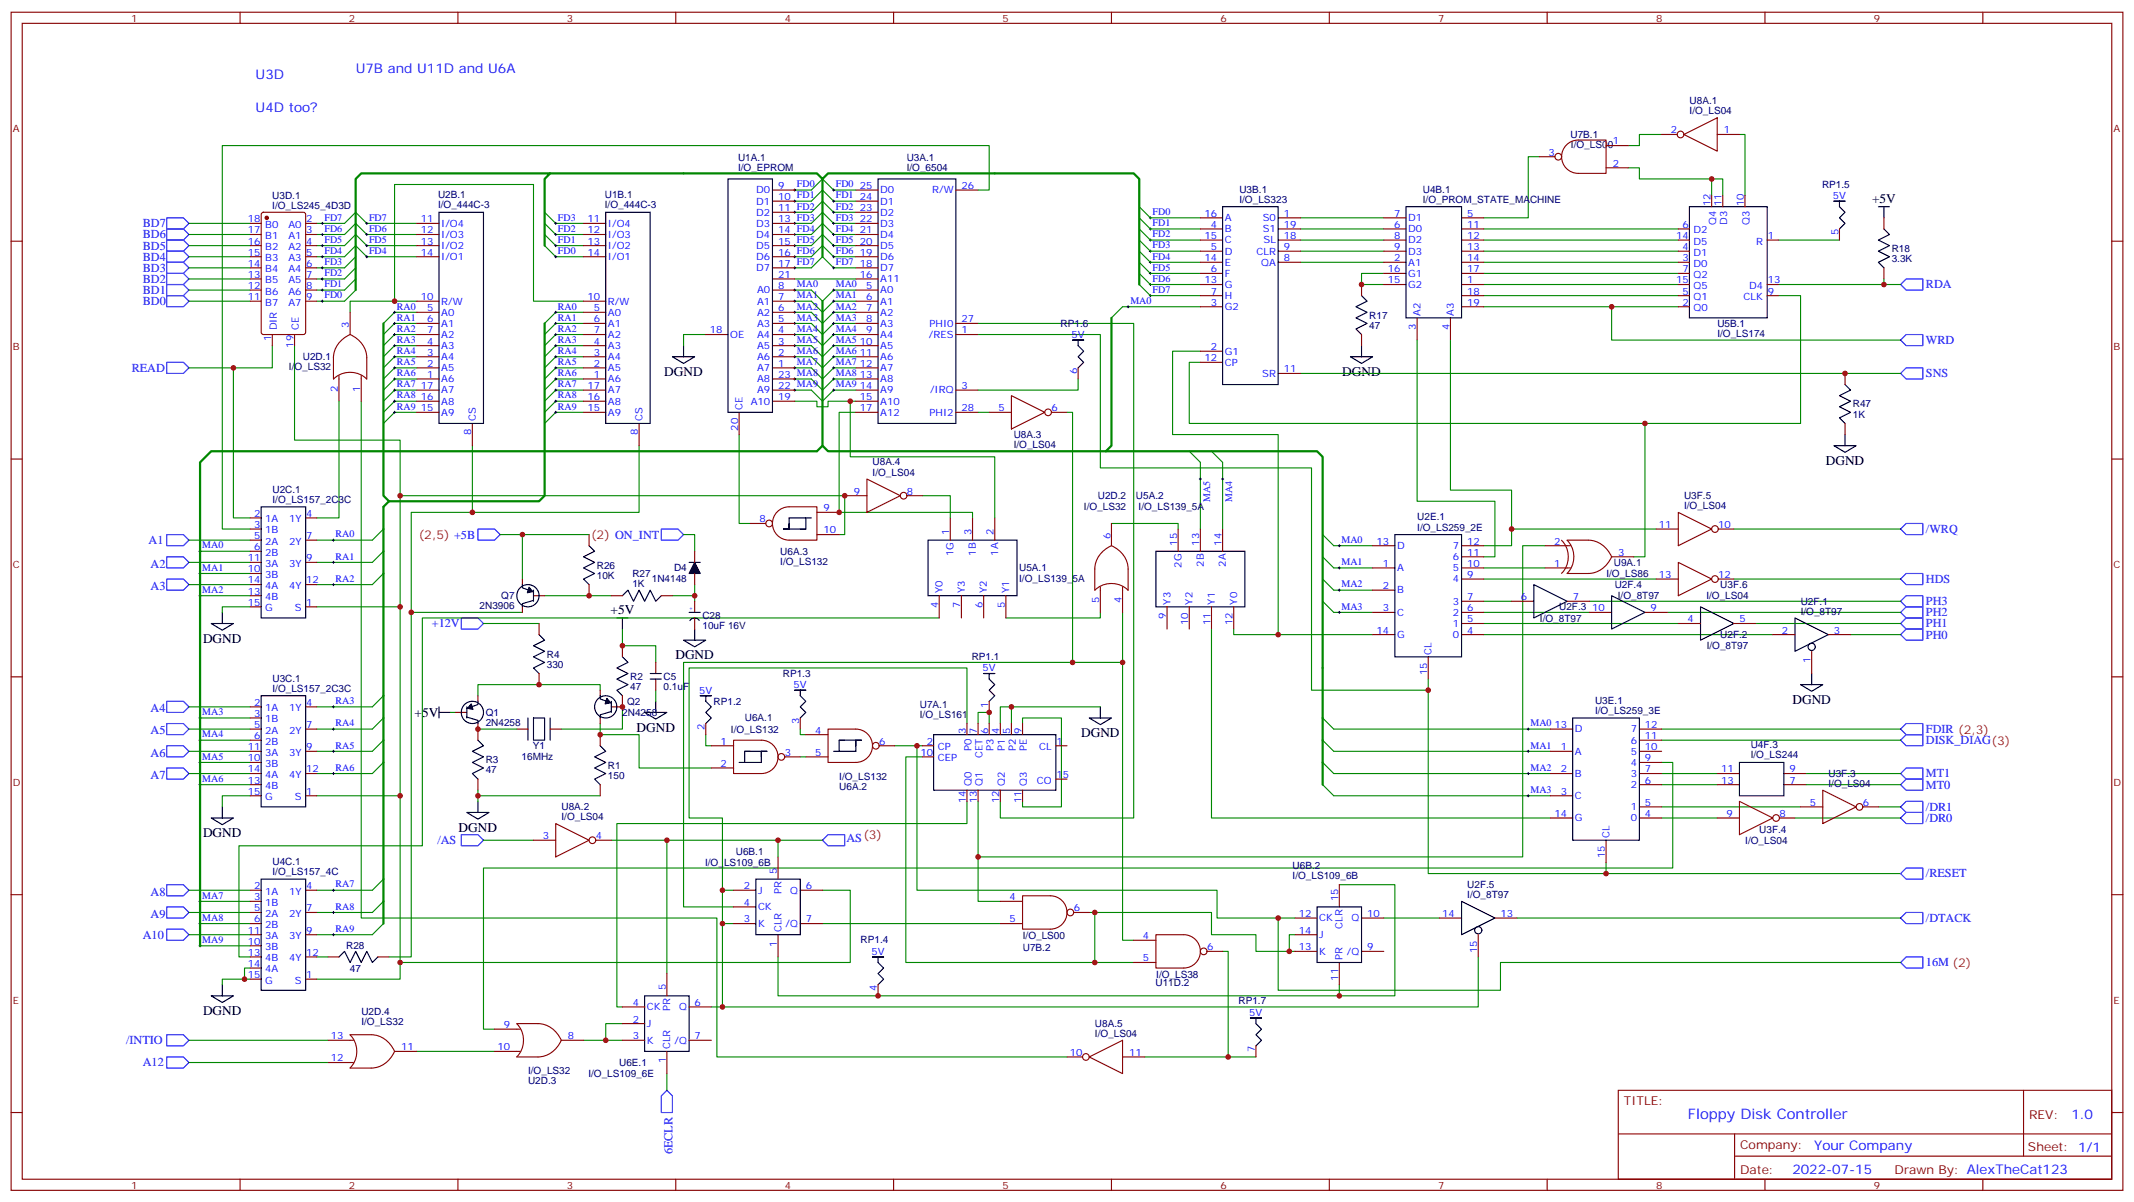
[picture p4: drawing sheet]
<svg xmlns="http://www.w3.org/2000/svg" width="677mm" height="382mm" viewBox="0 0 677 382" stroke-linecap="round" stroke-linejoin="round" font-family="sans-serif">
<defs><g id="words">
<text font-size="4.6" fill="#00f" x="535.7" y="355.1">Floppy Disk Controller</text>
<g font-size="4.2" fill="#00f">
<text x="112.9" y="23.3">U7B and U11D and U6A</text>
<text x="81.1" y="25">U3D</text>
<text x="81.1" y="35.6">U4D too?</text>
<text x="657.4" y="355.3">1.0</text>
<text x="575.8" y="364.9">Your Company</text>
<text x="568.9" y="372.7">2022-07-15</text>
</g>
<g font-size="4.2">
<text x="594.2" y="64.5">+5V</text>
<text x="210.8" y="119.4">DGND</text>
<text x="426" y="119.4">DGND</text>
<text x="579.5" y="147.6">DGND</text>
<text x="193.8" y="195">+5V</text>
<text x="64.4" y="204">DGND</text>
<text x="214.4" y="209.3">DGND</text>
<text x="131.6" y="227.6">+5V</text>
<text x="568.9" y="223.4">DGND</text>
<text x="202" y="232.2">DGND</text>
<text x="343.1" y="234">DGND</text>
<text x="145.6" y="264">DGND</text>
<text x="64.4" y="265.8">DGND</text>
<text x="64.4" y="322.2">DGND</text>
</g>
<g font-size="3.9" fill="#00f">
<text x="45.3" y="75.7">BD6</text>
<text x="45.3" y="72.2">BD7</text>
<text x="45.3" y="82.7">BD4</text>
<text x="45.3" y="79.2">BD5</text>
<text x="45.3" y="89.8">BD2</text>
<text x="45.3" y="86.3">BD3</text>
<text x="45.3" y="93.3">BD1</text>
<text x="611.3" y="91.5">RDA</text>
<text x="45.3" y="96.9">BD0</text>
<text x="611.3" y="109.2">WRD</text>
<text x="41.8" y="118">READ</text>
<text x="611.3" y="119.8">SNS</text>
<text x="47.2" y="172.7">A1</text>
<text x="611.3" y="169.2">/WRQ</text>
<text x="47.8" y="180.2">A2</text>
<text x="611.3" y="185">HDS</text>
<text x="47.8" y="187.3">A3</text>
<text x="611.3" y="192.1">PH3</text>
<text x="611.3" y="195.6">PH2</text>
<text x="137" y="199.2">+12V</text>
<text x="611.3" y="199.1">PH1</text>
<text x="611.3" y="202.7">PH0</text>
<text x="47.8" y="226.1">A4</text>
<text x="47.8" y="233.1">A5</text>
<text x="611.3" y="232.7">FDIR (2,3)</text>
<text x="611.3" y="236.2">DISK_DIAG(3)</text>
<text x="47.8" y="240.2">A6</text>
<text x="47.8" y="247.2">A7</text>
<text x="611.3" y="246.8">MT1</text>
<text x="611.3" y="250.3">MT0</text>
<text x="611.3" y="257.4">/DR1</text>
<text x="611.3" y="260.9">/DR0</text>
<text x="138.8" y="267.9">/AS</text>
<text x="268.6" y="267.4">AS</text>
<text x="611.3" y="278.5">/RESET</text>
<text x="47.8" y="284.3">A8</text>
<text x="47.8" y="291.3">A9</text>
<text x="611.3" y="292.6">/DTACK</text>
<text x="45.3" y="297.9">A10</text>
<text x="611.3" y="306.7">16M (2)</text>
<text x="40" y="331.4">/INTIO</text>
<text x="45.3" y="338.5">A12</text>
<text x="213.4" y="366.4" transform="rotate(-90 213.4 366.4)">6ECLR</text>
</g>
<g font-size="3.9" fill="#f00">
<text x="132.9" y="171.2">(2,5) +5B</text>
<text x="187.6" y="171.2">(2) ON_INT</text>
<text x="274" y="266.4">(3)</text>
</g>
<g font-size="3.9" fill="#800">
<text x="515.4" y="350.7">TITLE:</text>
<text x="644" y="355.3">REV:</text>
<text x="552.3" y="364.9">Company:</text>
<text x="643.7" y="365.5">Sheet: 1/1</text>
<text x="552.3" y="372.5">Date:</text>
<text x="601.4" y="372.6">Drawn By: AlexTheCat123</text>
</g>
<g font-size="3.2" fill="#800">
<text x="41.6" y="6.9">1</text>
<text x="110.8" y="6.9">2</text>
<text x="179.9" y="6.9">3</text>
<text x="249.1" y="6.9">4</text>
<text x="318.2" y="6.9">5</text>
<text x="387.3" y="6.9">6</text>
<text x="456.5" y="6.9">7</text>
<text x="525.6" y="6.9">8</text>
<text x="594.8" y="6.9">9</text>
<text x="4.1" y="42">A</text>
<text x="670.8" y="42">A</text>
<text x="4.1" y="111.1">B</text>
<text x="670.8" y="111.1">B</text>
<text x="4.1" y="180.3">C</text>
<text x="670.8" y="180.3">C</text>
<text x="4.1" y="249.4">D</text>
<text x="670.8" y="249.4">D</text>
<text x="4.1" y="318.6">E</text>
<text x="670.8" y="318.6">E</text>
<text x="41.6" y="377.3">1</text>
<text x="110.8" y="377.3">2</text>
<text x="179.9" y="377.3">3</text>
<text x="249.1" y="377.3">4</text>
<text x="318.2" y="377.3">5</text>
<text x="387.3" y="377.3">6</text>
<text x="456.5" y="377.3">7</text>
<text x="525.6" y="377.3">8</text>
<text x="594.8" y="377.3">9</text>
</g>
<g font-size="3.2" fill="#000080">
<text x="536.3" y="33.1">U8A.1</text>
<text x="536.3" y="36.3">I/O_LS04</text>
<text x="498.5" y="43.7">U7B.1</text>
<text x="498.6" y="46.9">I/O_LS00</text>
<text x="234.3" y="51.2">U1A.1</text>
<text x="287.8" y="51.2">U3A.1</text>
<text x="234.3" y="54.4">I/O_EPROM</text>
<text x="287.8" y="54.4">I/O_6504</text>
<text x="578.3" y="59.5">RP1.5</text>
<text x="86.4" y="63.1">U3D.1</text>
<text x="139" y="62.9">U2B.1</text>
<text x="192" y="62.9">U1B.1</text>
<text x="393.4" y="64.4">I/O_LS323</text>
<text x="393.4" y="61.1">U3B.1</text>
<text x="451.6" y="64.4">I/O_PROM_STATE_MACHINE</text>
<text x="451.6" y="61.1">U4B.1</text>
<text x="86.4" y="66.2">I/O_LS245_4D3D</text>
<text x="139" y="66.2">I/O_444C-3</text>
<text x="192" y="66.2">I/O_444C-3</text>
<text x="600.4" y="83.2">3.3K</text>
<text x="600.4" y="79.9">R18</text>
<text x="434.6" y="101.1">R17</text>
<text x="336.7" y="103.6">RP1.6</text>
<text x="434.6" y="104.3">47</text>
<text x="545.1" y="107.1">I/O_LS174</text>
<text x="545.1" y="103.8">U5B.1</text>
<text x="91.7" y="117.6">I/O_LS32</text>
<text x="96.1" y="114.3">U2D.1</text>
<text x="588.1" y="129.3">R47</text>
<text x="588.1" y="132.5">1K</text>
<text x="321.7" y="142.3">I/O_LS04</text>
<text x="321.7" y="139.1">U8A.3</text>
<text x="277" y="147.7">U8A.4</text>
<text x="277" y="151">I/O_LS04</text>
<text x="86.5" y="159.6">I/O_LS157_2C3C</text>
<text x="86.5" y="156.4">U2C.1</text>
<text x="344" y="161.7">I/O_LS32</text>
<text x="348.4" y="158.5">U2D.2</text>
<text x="360.5" y="158.4">U5A.2</text>
<text x="361.4" y="162">I/O_LS139_5A</text>
<text x="534.5" y="161.6">I/O_LS04</text>
<text x="534.5" y="158.4">U3F.5</text>
<text x="449.8" y="165.2">U2E.1</text>
<text x="449.8" y="168.4">I/O_LS259_2E</text>
<text x="247.7" y="179.4">I/O_LS132</text>
<text x="247.7" y="176.1">U6A.3</text>
<text x="512.2" y="179.7">U9A.1</text>
<text x="189.4" y="183.7">10K</text>
<text x="189.4" y="180.5">R26</text>
<text x="200.7" y="183.1">R27</text>
<text x="206.9" y="184.6">1N4148</text>
<text x="214" y="181.3">D4</text>
<text x="323.5" y="184.6">I/O_LS139_5A</text>
<text x="323.5" y="181.3">U5A.1</text>
<text x="509.9" y="183.2">I/O_LS86</text>
<text x="159.1" y="190.2">Q7</text>
<text x="200.7" y="186.3">1K</text>
<text x="512.5" y="186.7">U2F.4</text>
<text x="513.5" y="190.2">I/O_8T97</text>
<text x="541.6" y="190.2">I/O_LS04</text>
<text x="546" y="186.7">U3F.6</text>
<text x="571.5" y="191.9">U2F.1</text>
<text x="152.2" y="193.4">2N3906</text>
<text x="223" y="196.3">C28</text>
<text x="488.8" y="197.3">I/O_8T97</text>
<text x="494.9" y="193.8">U2F.3</text>
<text x="571.5" y="195.1">I/O_8T97</text>
<text x="223" y="199.6">10uF 16V</text>
<text x="546" y="202.6">U2F.2</text>
<text x="173.6" y="208.7">R4</text>
<text x="308.4" y="209.5">RP1.1</text>
<text x="541.7" y="206.1">I/O_8T97</text>
<text x="173.6" y="211.9">330</text>
<text x="200" y="215.8">R2</text>
<text x="210.6" y="215.8">C5</text>
<text x="248.5" y="214.8">RP1.3</text>
<text x="86.5" y="219.6">I/O_LS157_2C3C</text>
<text x="86.5" y="216.4">U3C.1</text>
<text x="200" y="219">47</text>
<text x="210.6" y="219">0.1uF</text>
<text x="154.2" y="227.2">Q1</text>
<text x="197.5" y="227.2">2N4258</text>
<text x="199" y="223.7">Q2</text>
<text x="226.5" y="223.7">RP1.2</text>
<text x="292" y="227.9">I/O_LS161</text>
<text x="292" y="224.6">U7A.1</text>
<text x="506.3" y="226.6">I/O_LS259_3E</text>
<text x="506.3" y="223.4">U3E.1</text>
<text x="154.2" y="230.5">2N4258</text>
<text x="232" y="232.5">I/O_LS132</text>
<text x="236.4" y="228.7">U6A.1</text>
<text x="169.1" y="237.8">Y1</text>
<text x="555.7" y="237.5">U4F.3</text>
<text x="154.2" y="245.5">47</text>
<text x="154.2" y="242.2">R3</text>
<text x="165.6" y="241.1">16MHz</text>
<text x="193" y="244">R1</text>
<text x="555.7" y="240.7">I/O_LS244</text>
<text x="193" y="247.2">150</text>
<text x="266.4" y="247.5">I/O_LS132</text>
<text x="266.4" y="250.7">U6A.2</text>
<text x="580.4" y="249.8">I/O_LS04</text>
<text x="580.4" y="246.6">U3F.3</text>
<text x="178.2" y="257.1">U8A.2</text>
<text x="178.2" y="260.3">I/O_LS04</text>
<text x="554" y="267.8">I/O_LS04</text>
<text x="558.4" y="264.3">U3F.4</text>
<text x="86.5" y="274.6">U4C.1</text>
<text x="223.8" y="274.9">I/O_LS109_6B</text>
<text x="233.5" y="271.4">U6B.1</text>
<text x="410.3" y="275.8">U6B.2</text>
<text x="86.5" y="277.8">I/O_LS157_4C</text>
<text x="410.3" y="279">I/O_LS109_6B</text>
<text x="465.7" y="281.8">U2F.5</text>
<text x="465.7" y="285">I/O_8T97</text>
<text x="273.2" y="299.4">RP1.4</text>
<text x="324.7" y="298">I/O_LS00</text>
<text x="109.9" y="301.4">R28</text>
<text x="324.7" y="301.8">U7B.2</text>
<text x="111.1" y="308.4">47</text>
<text x="367" y="310.4">I/O_LS38</text>
<text x="366.8" y="313">U11D.2</text>
<text x="114.7" y="322.2">U2D.4</text>
<text x="393.1" y="318.8">RP1.7</text>
<text x="114.7" y="325.5">I/O_LS32</text>
<text x="347.5" y="329.1">I/O_LS04</text>
<text x="347.5" y="325.9">U8A.5</text>
<text x="167.6" y="340.9">I/O_LS32</text>
<text x="186.8" y="341.9">I/O_LS109_6E</text>
<text x="196.5" y="338.3">U6E.1</text>
<text x="167.6" y="344.2">U2D.3</text>
</g>
<g font-size="3.2" fill="#00f">
<text x="511.9" y="45.9">1</text>
<text x="530.3" y="42.3">2</text>
<text x="547.2" y="42.3">1</text>
<text x="491.5" y="49.4">3</text>
<text x="511.9" y="52.9">2</text>
<text x="246.9" y="60">9</text>
<text x="252.9" y="59.4">FD0</text>
<text x="265.3" y="59.4">FD0</text>
<text x="272.9" y="60">25</text>
<text x="305.2" y="60">26</text>
<text x="240" y="61.4">D0</text>
<text x="240" y="64.9">D1</text>
<text x="246.9" y="63.5">10 FD1</text>
<text x="265.3" y="63">FD1</text>
<text x="272.9" y="63.5">24</text>
<text x="279.4" y="61.4">D0</text>
<text x="279.4" y="64.9">D1</text>
<text x="295.9" y="61.4">R/W</text>
<text x="542.9" y="65.4" transform="rotate(-90 542.9 65.4)">12</text>
<text x="546.5" y="65.4" transform="rotate(-90 546.5 65.4)">11</text>
<text x="553.5" y="65.4" transform="rotate(-90 553.5 65.4)">10</text>
<text x="581.7" y="63.1">5V</text>
<text x="78.7" y="70.6">18</text>
<text x="97.2" y="70.6">2</text>
<text x="103" y="70">FD7</text>
<text x="117.1" y="70">FD7</text>
<text x="133.6" y="70.6">11</text>
<text x="140.1" y="72">I/O4</text>
<text x="177.1" y="70">FD3</text>
<text x="186.5" y="70.6">11</text>
<text x="193" y="72">I/O4</text>
<text x="240" y="68.4">D2</text>
<text x="240" y="72">D3</text>
<text x="246.9" y="67">11 FD2</text>
<text x="246.9" y="70.6">13 FD3</text>
<text x="265.3" y="66.5">FD2</text>
<text x="265.3" y="70">FD3</text>
<text x="272.9" y="67">23</text>
<text x="272.9" y="70.6">22</text>
<text x="279.4" y="68.4">D2</text>
<text x="279.4" y="72">D3</text>
<text x="365.8" y="71.8">FD1</text>
<text x="365.8" y="68.3">FD0</text>
<text x="382.3" y="68.8">16</text>
<text x="388.8" y="70.2">A</text>
<text x="400.8" y="70.2">S0</text>
<text x="407.5" y="68.8">1</text>
<text x="442.5" y="68.8">7</text>
<text x="447" y="70.2">D1</text>
<text x="465.7" y="68.8">5</text>
<text x="544.7" y="71.4" transform="rotate(-90 544.7 71.4)">Q4</text>
<text x="548.2" y="71.4" transform="rotate(-90 548.2 71.4)">D3</text>
<text x="555.3" y="71.4" transform="rotate(-90 555.3 71.4)">Q3</text>
<text x="78.7" y="74.1">17</text>
<text x="78.7" y="77.6">16</text>
<text x="84.2" y="72.3">B0</text>
<text x="84.2" y="75.8">B1</text>
<text x="91.5" y="75.8">A1</text>
<text x="91.5" y="72.3">A0</text>
<text x="97.2" y="77.6">4</text>
<text x="97.2" y="74.1">3</text>
<text x="103" y="77.1">FD5</text>
<text x="103" y="73.6">FD6</text>
<text x="117.1" y="77.1">FD5</text>
<text x="117.1" y="73.6">FD6</text>
<text x="133.6" y="74.1">12</text>
<text x="133.6" y="77.6">13</text>
<text x="140.1" y="75.5">I/O3</text>
<text x="177.1" y="77.1">FD1</text>
<text x="177.1" y="73.6">FD2</text>
<text x="186.5" y="74.1">12</text>
<text x="186.5" y="77.6">13</text>
<text x="193" y="75.5">I/O3</text>
<text x="240" y="75.5">D4</text>
<text x="246.9" y="74.1">14 FD4</text>
<text x="246.9" y="77.6">15 FD5</text>
<text x="265.3" y="73.6">FD4</text>
<text x="265.3" y="77.1">FD5</text>
<text x="272.9" y="74.1">21</text>
<text x="272.9" y="77.6">20</text>
<text x="279.4" y="75.5">D4</text>
<text x="365.8" y="75.3">FD2</text>
<text x="382.3" y="75.8">15</text>
<text x="384.3" y="72.3">4</text>
<text x="388.8" y="73.7">B</text>
<text x="388.8" y="77.3">C</text>
<text x="400.8" y="73.7">S1</text>
<text x="401.1" y="77.3">SL</text>
<text x="407.5" y="75.8">18</text>
<text x="407.5" y="72.3">19</text>
<text x="442.5" y="72.3">6</text>
<text x="442.5" y="75.8">8</text>
<text x="447" y="73.7">D0</text>
<text x="447" y="77.3">D2</text>
<text x="465.7" y="72.3">11</text>
<text x="465.7" y="75.8">12</text>
<text x="532" y="75.8">14</text>
<text x="534" y="72.3">6</text>
<text x="537.5" y="74.1">D2</text>
<text x="537.5" y="77.6">D5</text>
<text x="557.4" y="77.6">R</text>
<text x="561.1" y="75.8">1</text>
<text x="583.5" y="74.7" transform="rotate(-90 583.5 74.7)">5</text>
<text x="78.7" y="81.1">15</text>
<text x="84.2" y="79.4">B2</text>
<text x="84.2" y="82.9">B3</text>
<text x="91.5" y="82.9">A3</text>
<text x="91.5" y="79.4">A2</text>
<text x="97.2" y="81.1">5</text>
<text x="103" y="80.6">FD4</text>
<text x="117.1" y="80.6">FD4</text>
<text x="133.6" y="81.1">14</text>
<text x="140.1" y="79">I/O2</text>
<text x="140.1" y="82.6">I/O1</text>
<text x="177.1" y="80.6">FD0</text>
<text x="186.5" y="81.1">14</text>
<text x="193" y="79">I/O2</text>
<text x="193" y="82.6">I/O1</text>
<text x="240" y="79">D5</text>
<text x="240" y="82.6">D6</text>
<text x="246.9" y="81.1">16 FD6</text>
<text x="265.3" y="80.6">FD6</text>
<text x="272.9" y="81.1">19</text>
<text x="279.4" y="79">D5</text>
<text x="279.4" y="82.6">D6</text>
<text x="365.8" y="82.4">FD4</text>
<text x="365.8" y="78.8">FD3</text>
<text x="382.3" y="82.9">14</text>
<text x="384.3" y="79.4">5</text>
<text x="388.8" y="80.8">D</text>
<text x="398.8" y="80.8">CLR</text>
<text x="407.5" y="82.9">8</text>
<text x="407.5" y="79.4">9</text>
<text x="442.5" y="82.9">2</text>
<text x="442.5" y="79.4">9</text>
<text x="447" y="80.8">D3</text>
<text x="465.7" y="79.4">13</text>
<text x="465.7" y="82.9">14</text>
<text x="534" y="82.9">3</text>
<text x="534" y="79.4">4</text>
<text x="537.5" y="81.1">D1</text>
<text x="78.7" y="84.7">14</text>
<text x="78.7" y="88.2">13</text>
<text x="84.2" y="86.4">B4</text>
<text x="84.2" y="90">B5</text>
<text x="91.5" y="90">A5</text>
<text x="91.5" y="86.4">A4</text>
<text x="97.2" y="88.2">7</text>
<text x="97.2" y="84.7">6</text>
<text x="103" y="87.7">FD2</text>
<text x="103" y="84.1">FD3</text>
<text x="240" y="86.1">D7</text>
<text x="246.9" y="84.7">17 FD7</text>
<text x="246.9" y="88.2">21</text>
<text x="265.3" y="84.1">FD7</text>
<text x="272.9" y="84.7">18</text>
<text x="272.9" y="88.2">16</text>
<text x="279.4" y="86.1">D7</text>
<text x="279.4" y="89.6">A11</text>
<text x="365.8" y="89.4">FD6</text>
<text x="365.8" y="85.9">FD5</text>
<text x="382.3" y="90">13</text>
<text x="384.3" y="86.4">6</text>
<text x="388.8" y="87.8">F</text>
<text x="388.8" y="84.3">E</text>
<text x="400.3" y="84.3">QA</text>
<text x="440.5" y="90">15</text>
<text x="440.5" y="86.4">16</text>
<text x="447" y="84.3">A1</text>
<text x="447" y="87.8">G1</text>
<text x="465.7" y="90">1</text>
<text x="465.7" y="86.4">17</text>
<text x="532" y="90">15</text>
<text x="534" y="86.4">7</text>
<text x="537.5" y="84.7">D0</text>
<text x="537.5" y="88.2">Q2</text>
<text x="561.1" y="90">13</text>
<text x="78.7" y="91.7">12</text>
<text x="78.7" y="95.2">11</text>
<text x="84.2" y="93.5">B6</text>
<text x="91.5" y="93.5">A6</text>
<text x="97.2" y="95.2">9</text>
<text x="97.2" y="91.7">8</text>
<text x="103" y="94.7">FD0</text>
<text x="103" y="91.2">FD1</text>
<text x="133.6" y="95.2">10</text>
<text x="186.5" y="95.2">10</text>
<text x="240.3" y="93.1">A0</text>
<text x="246.9" y="95.2">7</text>
<text x="246.9" y="91.7">8</text>
<text x="252.9" y="91.2">MA0</text>
<text x="252.9" y="94.7">MA1</text>
<text x="265.3" y="91.2">MA0</text>
<text x="265.3" y="94.7">MA1</text>
<text x="274.9" y="95.2">6</text>
<text x="274.9" y="91.7">5</text>
<text x="279.4" y="93.1">A0</text>
<text x="365.8" y="93">FD7</text>
<text x="384.3" y="93.5">7</text>
<text x="388.8" y="94.9">H</text>
<text x="388.8" y="91.4">G</text>
<text x="447" y="91.4">G2</text>
<text x="465.7" y="93.5">18</text>
<text x="534" y="93.5">5</text>
<text x="537.5" y="95.2">Q1</text>
<text x="537.5" y="91.7">Q5</text>
<text x="553.4" y="95.2">CLK</text>
<text x="555.1" y="91.7">D4</text>
<text x="561.1" y="93.5">9</text>
<text x="84.2" y="97">B7</text>
<text x="91.5" y="97">A7</text>
<text x="125.9" y="98.2">RA0</text>
<text x="125.9" y="101.8">RA1</text>
<text x="135.6" y="98.8">5</text>
<text x="140.1" y="100.2">A0</text>
<text x="140.1" y="96.7">R/W</text>
<text x="177.1" y="98.2">RA0</text>
<text x="177.1" y="101.8">RA1</text>
<text x="188.5" y="98.8">5</text>
<text x="193" y="100.2">A0</text>
<text x="193" y="96.7">R/W</text>
<text x="240.3" y="100.2">A2</text>
<text x="240.3" y="96.7">A1</text>
<text x="246.9" y="98.8">6</text>
<text x="252.9" y="98.2">MA2</text>
<text x="252.9" y="101.8">MA3</text>
<text x="265.3" y="98.2">MA2</text>
<text x="265.3" y="101.8">MA3</text>
<text x="274.9" y="98.8">7</text>
<text x="279.4" y="100.2">A2</text>
<text x="279.4" y="96.7">A1</text>
<text x="358.8" y="96.5">MA0</text>
<text x="384.3" y="97">3</text>
<text x="388.8" y="98.4">G2</text>
<text x="450.8" y="100.2" transform="rotate(-90 450.8 100.2)">A2</text>
<text x="461.4" y="100.2" transform="rotate(-90 461.4 100.2)">A3</text>
<text x="465.7" y="97">19</text>
<text x="534" y="97">2</text>
<text x="537.5" y="98.8">Q0</text>
<text x="87.8" y="104.9" transform="rotate(-90 87.8 104.9)">DIR</text>
<text x="94.9" y="104.9" transform="rotate(-90 94.9 104.9)">CE</text>
<text x="110.8" y="104.1" transform="rotate(-90 110.8 104.1)">3</text>
<text x="125.9" y="105.3">RA2</text>
<text x="135.6" y="102.3">6</text>
<text x="135.6" y="105.8">7</text>
<text x="140.1" y="103.7">A1</text>
<text x="140.1" y="107.2">A2</text>
<text x="177.1" y="105.3">RA2</text>
<text x="188.5" y="102.3">6</text>
<text x="188.5" y="105.8">7</text>
<text x="193" y="103.7">A1</text>
<text x="193" y="107.2">A2</text>
<text x="225.3" y="105.8">18</text>
<text x="231.8" y="107.2">OE</text>
<text x="240.3" y="107.2">A4</text>
<text x="240.3" y="103.7">A3</text>
<text x="246.9" y="105.8">4</text>
<text x="246.9" y="102.3">5</text>
<text x="252.9" y="105.3">MA4</text>
<text x="265.3" y="105.3">MA4</text>
<text x="274.9" y="105.8">9</text>
<text x="274.9" y="102.3">8</text>
<text x="279.4" y="107.2">A4</text>
<text x="279.4" y="103.7">A3</text>
<text x="294.9" y="107.2">/RES</text>
<text x="295" y="103.7">PHI0</text>
<text x="305.2" y="102.3">27</text>
<text x="305.2" y="105.8">1</text>
<text x="340.1" y="107.2">5V</text>
<text x="449.4" y="104.7" transform="rotate(-90 449.4 104.7)">3</text>
<text x="460" y="104.7" transform="rotate(-90 460 104.7)">4</text>
<text x="86.1" y="108.4" transform="rotate(-90 86.1 108.4)">1</text>
<text x="93.1" y="110.4" transform="rotate(-90 93.1 110.4)">19</text>
<text x="125.9" y="108.8">RA3</text>
<text x="125.9" y="112.4">RA4</text>
<text x="135.6" y="112.9">3</text>
<text x="135.6" y="109.4">4</text>
<text x="140.1" y="110.8">A3</text>
<text x="177.1" y="108.8">RA3</text>
<text x="177.1" y="112.4">RA4</text>
<text x="188.5" y="112.9">3</text>
<text x="188.5" y="109.4">4</text>
<text x="193" y="110.8">A3</text>
<text x="240.3" y="110.8">A5</text>
<text x="246.9" y="112.9">2</text>
<text x="246.9" y="109.4">3</text>
<text x="252.9" y="108.8">MA5</text>
<text x="252.9" y="112.4">MA6</text>
<text x="265.3" y="108.8">MA5</text>
<text x="265.3" y="112.4">MA6</text>
<text x="272.9" y="112.9">11</text>
<text x="272.9" y="109.4">10</text>
<text x="279.4" y="110.8">A5</text>
<text x="384.3" y="111.1">2</text>
<text x="388.8" y="112.5">G1</text>
<text x="125.9" y="115.9">RA5</text>
<text x="125.9" y="119.4">RA6</text>
<text x="135.6" y="119.9">1</text>
<text x="135.6" y="116.4">2</text>
<text x="140.1" y="117.8">A5</text>
<text x="140.1" y="114.3">A4</text>
<text x="177.1" y="115.9">RA5</text>
<text x="177.1" y="119.4">RA6</text>
<text x="188.5" y="119.9">1</text>
<text x="188.5" y="116.4">2</text>
<text x="193" y="117.8">A5</text>
<text x="193" y="114.3">A4</text>
<text x="240.3" y="117.8">A7</text>
<text x="240.3" y="114.3">A6</text>
<text x="246.9" y="116.4">1</text>
<text x="246.9" y="119.9">23 MA8</text>
<text x="252.9" y="115.9">MA7</text>
<text x="265.3" y="115.9">MA7</text>
<text x="265.3" y="119.4">MA8</text>
<text x="272.9" y="119.9">13</text>
<text x="272.9" y="116.4">12</text>
<text x="279.4" y="117.8">A7</text>
<text x="279.4" y="114.3">A6</text>
<text x="341.8" y="118.8" transform="rotate(-90 341.8 118.8)">6</text>
<text x="382.3" y="114.7">12</text>
<text x="388.8" y="116.1">CP</text>
<text x="400.6" y="119.6">SR</text>
<text x="407.5" y="118.2">11</text>
<text x="107.2" y="124.4" transform="rotate(-90 107.2 124.4)">2</text>
<text x="114.3" y="124.4" transform="rotate(-90 114.3 124.4)">1</text>
<text x="125.9" y="122.9">RA7</text>
<text x="133.6" y="123.5">17</text>
<text x="140.1" y="121.4">A6</text>
<text x="140.1" y="124.9">A7</text>
<text x="177.1" y="122.9">RA7</text>
<text x="186.5" y="123.5">17</text>
<text x="193" y="121.4">A6</text>
<text x="193" y="124.9">A7</text>
<text x="240.3" y="124.9">A9</text>
<text x="240.3" y="121.4">A8</text>
<text x="246.9" y="123.5">22 MA9</text>
<text x="265.3" y="122.9">MA9</text>
<text x="272.9" y="123.5">14</text>
<text x="279.4" y="124.9">A9</text>
<text x="279.4" y="121.4">A8</text>
<text x="295.2" y="124.9">/IRQ</text>
<text x="305.2" y="123.5">3</text>
<text x="125.9" y="126.5">RA8</text>
<text x="125.9" y="130">RA9</text>
<text x="133.6" y="130.5">15</text>
<text x="133.6" y="127">16</text>
<text x="140.1" y="131.9">A9</text>
<text x="140.1" y="128.4">A8</text>
<text x="177.1" y="126.5">RA8</text>
<text x="177.1" y="130">RA9</text>
<text x="186.5" y="130.5">15</text>
<text x="186.5" y="127">16</text>
<text x="193" y="131.9">A9</text>
<text x="193" y="128.4">A8</text>
<text x="235.7" y="130.2" transform="rotate(-90 235.7 130.2)">CE</text>
<text x="238.3" y="128.4">A10</text>
<text x="246.9" y="127">19</text>
<text x="272.9" y="130.5">17</text>
<text x="272.9" y="127">15</text>
<text x="279.4" y="131.9">A12</text>
<text x="279.4" y="128.4">A10</text>
<text x="295" y="131.9">PHI2</text>
<text x="305.2" y="130.5">28</text>
<text x="316.9" y="130.5">5</text>
<text x="333.7" y="130.5">6</text>
<text x="151" y="133.7" transform="rotate(-90 151 133.7)">CS</text>
<text x="203.9" y="133.7" transform="rotate(-90 203.9 133.7)">CS</text>
<text x="234.2" y="136.7" transform="rotate(-90 234.2 136.7)">20</text>
<text x="149.6" y="138.2" transform="rotate(-90 149.6 138.2)">8</text>
<text x="202.5" y="138.2" transform="rotate(-90 202.5 138.2)">8</text>
<text x="271" y="157">9</text>
<text x="287.9" y="157">8</text>
<text x="384.1" y="159.5" transform="rotate(-90 384.1 159.5)">MA5</text>
<text x="391.1" y="159.5" transform="rotate(-90 391.1 159.5)">MA4</text>
<text x="80.7" y="164">2</text>
<text x="80.7" y="167.6">3</text>
<text x="84.2" y="165.8">1A</text>
<text x="91.7" y="165.8">1Y</text>
<text x="97.2" y="164">4</text>
<text x="241" y="165.8">8</text>
<text x="261.4" y="162.3">9</text>
<text x="526.5" y="167.6">11</text>
<text x="545.4" y="167.6">10</text>
<text x="80.7" y="171.1">5</text>
<text x="84.2" y="169.3">1B</text>
<text x="84.2" y="172.9">2A</text>
<text x="91.7" y="172.9">2Y</text>
<text x="97.2" y="171.1">7</text>
<text x="106.5" y="170.6">RA0</text>
<text x="261.4" y="169.3">10</text>
<text x="301.3" y="169.7" transform="rotate(-90 301.3 169.7)">1</text>
<text x="308.3" y="169.7" transform="rotate(-90 308.3 169.7)">3</text>
<text x="315.4" y="169.7" transform="rotate(-90 315.4 169.7)">2</text>
<text x="352.4" y="171.1" transform="rotate(-90 352.4 171.1)">6</text>
<text x="373.6" y="173.2" transform="rotate(-90 373.6 173.2)">15</text>
<text x="380.6" y="173.2" transform="rotate(-90 380.6 173.2)">13</text>
<text x="387.7" y="173.2" transform="rotate(-90 387.7 173.2)">14</text>
<text x="425.8" y="172.3">MA0</text>
<text x="436.9" y="172.9">13</text>
<text x="465.7" y="172.9">12</text>
<text x="493.3" y="172.9">2</text>
<text x="64.2" y="174.1">MA0</text>
<text x="78.7" y="178.2">11</text>
<text x="80.7" y="174.6">6</text>
<text x="84.2" y="176.4">2B</text>
<text x="84.2" y="179.9">3A</text>
<text x="91.7" y="179.9">3Y</text>
<text x="97.2" y="178.2">9</text>
<text x="106.5" y="177.6">RA1</text>
<text x="302.7" y="176.6" transform="rotate(-90 302.7 176.6)">1G</text>
<text x="309.7" y="176.3" transform="rotate(-90 309.7 176.3)">1B</text>
<text x="316.8" y="176.3" transform="rotate(-90 316.8 176.3)">1A</text>
<text x="382.1" y="179.9" transform="rotate(-90 382.1 179.9)">2B</text>
<text x="389.1" y="179.9" transform="rotate(-90 389.1 179.9)">2A</text>
<text x="425.8" y="179.4">MA1</text>
<text x="439" y="179.9">1</text>
<text x="443.4" y="174.3">D</text>
<text x="461.2" y="177.8">6</text>
<text x="461.2" y="174.3">7</text>
<text x="465.7" y="179.9">10</text>
<text x="465.7" y="176.4">11</text>
<text x="493.3" y="179.9">1</text>
<text x="513.6" y="176.4">3</text>
<text x="64.2" y="181.2">MA1</text>
<text x="78.7" y="181.7">10</text>
<text x="78.7" y="185.2">14</text>
<text x="84.2" y="183.4">3B</text>
<text x="97.2" y="185.2">12</text>
<text x="106.5" y="184.7">RA2</text>
<text x="375" y="180.2" transform="rotate(-90 375 180.2)">2G</text>
<text x="443.4" y="181.3">A</text>
<text x="461.2" y="184.9">4</text>
<text x="461.2" y="181.3">5</text>
<text x="465.7" y="183.4">9</text>
<text x="526.5" y="183.4">13</text>
<text x="545.4" y="183.4">12</text>
<text x="64.2" y="188.2">MA2</text>
<text x="78.7" y="188.7">13</text>
<text x="84.2" y="190.5">4B</text>
<text x="84.2" y="187">4A</text>
<text x="91.7" y="187">4Y</text>
<text x="299.2" y="188.4" transform="rotate(-90 299.2 188.4)">Y0</text>
<text x="306.2" y="188.4" transform="rotate(-90 306.2 188.4)">Y3</text>
<text x="313.3" y="188.4" transform="rotate(-90 313.3 188.4)">Y2</text>
<text x="320.3" y="188.4" transform="rotate(-90 320.3 188.4)">Y1</text>
<text x="348.9" y="191.5" transform="rotate(-90 348.9 191.5)">5</text>
<text x="356" y="191.5" transform="rotate(-90 356 191.5)">4</text>
<text x="371.5" y="191.9" transform="rotate(-90 371.5 191.9)">Y3</text>
<text x="378.5" y="191.9" transform="rotate(-90 378.5 191.9)">Y2</text>
<text x="385.6" y="191.9" transform="rotate(-90 385.6 191.9)">Y1</text>
<text x="392.6" y="191.9" transform="rotate(-90 392.6 191.9)">Y0</text>
<text x="425.8" y="186.4">MA2</text>
<text x="439" y="187">2</text>
<text x="443.4" y="188.4">B</text>
<text x="461.2" y="191.9">3</text>
<text x="465.7" y="190.5">7</text>
<text x="482.7" y="190.5">6</text>
<text x="499.2" y="190.5">7</text>
<text x="78.7" y="192.3">15</text>
<text x="84.2" y="194">G</text>
<text x="93.5" y="194">S</text>
<text x="97.2" y="192.3">1</text>
<text x="297.7" y="192.9" transform="rotate(-90 297.7 192.9)">4</text>
<text x="304.8" y="192.9" transform="rotate(-90 304.8 192.9)">7</text>
<text x="311.9" y="192.9" transform="rotate(-90 311.9 192.9)">6</text>
<text x="318.9" y="192.9" transform="rotate(-90 318.9 192.9)">5</text>
<text x="370.1" y="196.4" transform="rotate(-90 370.1 196.4)">9</text>
<text x="425.8" y="193.5">MA3</text>
<text x="439" y="194">3</text>
<text x="443.4" y="195.4">C</text>
<text x="461.2" y="195.4">2</text>
<text x="465.7" y="197.6">5</text>
<text x="465.7" y="194">6</text>
<text x="505.4" y="194">10</text>
<text x="523.9" y="194">9</text>
<text x="535.6" y="197.6">4</text>
<text x="552.1" y="197.6">5</text>
<text x="377.1" y="198.4" transform="rotate(-90 377.1 198.4)">10</text>
<text x="384.2" y="198.4" transform="rotate(-90 384.2 198.4)">11</text>
<text x="391.2" y="198.4" transform="rotate(-90 391.2 198.4)">12</text>
<text x="436.9" y="201.1">14</text>
<text x="443.4" y="202.5">G</text>
<text x="461.2" y="202.5">0</text>
<text x="461.2" y="199">1</text>
<text x="465.7" y="201.1">4</text>
<text x="565.6" y="201.1">2</text>
<text x="582.1" y="201.1">3</text>
<text x="454.4" y="207.8" transform="rotate(-90 454.4 207.8)">CL</text>
<text x="311.9" y="213.1">5V</text>
<text x="453" y="214.3" transform="rotate(-90 453 214.3)">15</text>
<text x="574.7" y="210.5" transform="rotate(-90 574.7 210.5)">1</text>
<text x="221.9" y="220.1">5V</text>
<text x="251.9" y="218.4">5V</text>
<text x="64.2" y="227">MA3</text>
<text x="80.7" y="224">2</text>
<text x="80.7" y="227.5">3</text>
<text x="84.2" y="225.8">1A</text>
<text x="91.7" y="225.8">1Y</text>
<text x="97.2" y="224">4</text>
<text x="106.5" y="223.5">RA3</text>
<text x="313.6" y="224.6" transform="rotate(-90 313.6 224.6)">1</text>
<text x="80.7" y="231.1">5</text>
<text x="84.2" y="229.3">1B</text>
<text x="84.2" y="232.8">2A</text>
<text x="91.7" y="232.8">2Y</text>
<text x="97.2" y="231.1">7</text>
<text x="106.5" y="230.5">RA4</text>
<text x="223.7" y="231.7" transform="rotate(-90 223.7 231.7)">2</text>
<text x="253.6" y="229.9" transform="rotate(-90 253.6 229.9)">3</text>
<text x="258.7" y="232.8">4</text>
<text x="306.6" y="233" transform="rotate(-90 306.6 233)">3</text>
<text x="310.1" y="233" transform="rotate(-90 310.1 233)">7</text>
<text x="313.6" y="233" transform="rotate(-90 313.6 233)">6</text>
<text x="317.1" y="233" transform="rotate(-90 317.1 233)">4</text>
<text x="320.7" y="233" transform="rotate(-90 320.7 233)">5</text>
<text x="324.2" y="233" transform="rotate(-90 324.2 233)">9</text>
<text x="485.8" y="230.5">MA0</text>
<text x="493.4" y="231.1">13</text>
<text x="499.9" y="232.5">D</text>
<text x="517.6" y="232.5">7</text>
<text x="522.1" y="231.1">12</text>
<text x="64.2" y="234.1">MA4</text>
<text x="78.7" y="238.1">11</text>
<text x="80.7" y="234.6">6</text>
<text x="84.2" y="236.4">2B</text>
<text x="84.2" y="239.9">3A</text>
<text x="91.7" y="239.9">3Y</text>
<text x="97.2" y="238.1">9</text>
<text x="106.5" y="237.6">RA5</text>
<text x="228.7" y="236.4">1</text>
<text x="249.1" y="239.9">3</text>
<text x="258.7" y="239.9">5</text>
<text x="279" y="236.4">6</text>
<text x="292.1" y="239.9">10</text>
<text x="294.1" y="236.4">2</text>
<text x="297.6" y="238.1">CP</text>
<text x="308.3" y="238.4" transform="rotate(-90 308.3 238.4)">P0</text>
<text x="315.4" y="238.4" transform="rotate(-90 315.4 238.4)">P3</text>
<text x="318.9" y="238.4" transform="rotate(-90 318.9 238.4)">P1</text>
<text x="322.4" y="238.4" transform="rotate(-90 322.4 238.4)">P2</text>
<text x="326" y="238.4" transform="rotate(-90 326 238.4)">PE</text>
<text x="329.9" y="238.1">CL</text>
<text x="335.3" y="236.4">1</text>
<text x="485.8" y="237.6">MA1</text>
<text x="495.4" y="238.1">1</text>
<text x="499.9" y="239.5">A</text>
<text x="517.6" y="239.5">5</text>
<text x="517.6" y="236">6</text>
<text x="522.1" y="238.1">10</text>
<text x="522.1" y="234.6">11</text>
<text x="64.2" y="241.1">MA5</text>
<text x="78.7" y="241.7">10</text>
<text x="78.7" y="245.2">14</text>
<text x="84.2" y="243.4">3B</text>
<text x="97.2" y="245.2">12</text>
<text x="106.5" y="244.7">RA6</text>
<text x="228.7" y="243.4">2</text>
<text x="297.6" y="241.7">CEP</text>
<text x="311.9" y="240.7" transform="rotate(-90 311.9 240.7)">CET</text>
<text x="485.8" y="244.7">MA2</text>
<text x="495.4" y="245.2">2</text>
<text x="517.6" y="243.1">4</text>
<text x="522.1" y="245.2">7</text>
<text x="522.1" y="241.7">9</text>
<text x="546.3" y="245.2">11</text>
<text x="568" y="245.2">9</text>
<text x="64.2" y="248.2">MA6</text>
<text x="78.7" y="248.7">13</text>
<text x="84.2" y="250.5">4B</text>
<text x="84.2" y="246.9">4A</text>
<text x="91.7" y="246.9">4Y</text>
<text x="308.3" y="249.5" transform="rotate(-90 308.3 249.5)">Q0</text>
<text x="311.9" y="249.5" transform="rotate(-90 311.9 249.5)">Q1</text>
<text x="318.9" y="249.5" transform="rotate(-90 318.9 249.5)">Q2</text>
<text x="326" y="249.5" transform="rotate(-90 326 249.5)">Q3</text>
<text x="329.1" y="248.7">CO</text>
<text x="335.3" y="246.9">15</text>
<text x="485.8" y="251.7">MA3</text>
<text x="499.9" y="246.6">B</text>
<text x="517.6" y="250.1">2</text>
<text x="517.6" y="246.6">3</text>
<text x="522.1" y="248.7">6</text>
<text x="546.3" y="248.7">13</text>
<text x="568" y="248.7">7</text>
<text x="78.7" y="252.2">15</text>
<text x="84.2" y="254">G</text>
<text x="93.5" y="254">S</text>
<text x="97.2" y="252.2">1</text>
<text x="306.6" y="255" transform="rotate(-90 306.6 255)">14</text>
<text x="310.1" y="255" transform="rotate(-90 310.1 255)">13</text>
<text x="317.1" y="255" transform="rotate(-90 317.1 255)">12</text>
<text x="324.2" y="255" transform="rotate(-90 324.2 255)">11</text>
<text x="495.4" y="252.2">3</text>
<text x="499.9" y="253.6">C</text>
<text x="517.6" y="257.2">1</text>
<text x="522.1" y="255.8">5</text>
<text x="574.4" y="255.8">5</text>
<text x="591.3" y="255.8">6</text>
<text x="493.4" y="259.3">14</text>
<text x="499.9" y="260.7">G</text>
<text x="517.6" y="260.7">0</text>
<text x="522.1" y="259.3">4</text>
<text x="548" y="259.3">9</text>
<text x="564.8" y="259.3">8</text>
<text x="172.3" y="266.3">3</text>
<text x="189.1" y="266.3">4</text>
<text x="510.8" y="266" transform="rotate(-90 510.8 266)">CL</text>
<text x="509.4" y="272.5" transform="rotate(-90 509.4 272.5)">15</text>
<text x="106.5" y="281.7">RA7</text>
<text x="246.6" y="277.3" transform="rotate(-90 246.6 277.3)">5</text>
<text x="64.2" y="285.2">MA7</text>
<text x="80.7" y="282.2">2</text>
<text x="80.7" y="285.8">3</text>
<text x="84.2" y="284">1A</text>
<text x="84.2" y="287.5">1B</text>
<text x="91.7" y="284">1Y</text>
<text x="97.2" y="282.2">4</text>
<text x="236.1" y="282.2">2</text>
<text x="236.1" y="287.5">4</text>
<text x="240.6" y="283.6">J</text>
<text x="248" y="283.9" transform="rotate(-90 248 283.9)">PR</text>
<text x="250.8" y="283.6">Q</text>
<text x="255.8" y="282.2">6</text>
<text x="320.4" y="285.8">4</text>
<text x="424.7" y="286.1" transform="rotate(-90 424.7 286.1)">15</text>
<text x="64.2" y="292.3">MA8</text>
<text x="80.7" y="289.3">5</text>
<text x="80.7" y="292.8">6</text>
<text x="84.2" y="291">2A</text>
<text x="91.7" y="291">2Y</text>
<text x="97.2" y="289.3">7</text>
<text x="106.5" y="288.7">RA8</text>
<text x="236.1" y="292.8">3</text>
<text x="240.6" y="288.9">CK</text>
<text x="255.8" y="292.8">7</text>
<text x="320.4" y="292.8">5</text>
<text x="340.8" y="289.3">6</text>
<text x="412.2" y="291">12</text>
<text x="418.7" y="292.5">CK</text>
<text x="428.9" y="292.5">Q</text>
<text x="433.9" y="291">10</text>
<text x="457.8" y="291">14</text>
<text x="476.2" y="291">13</text>
<text x="64.2" y="299.3">MA9</text>
<text x="78.7" y="299.9">10</text>
<text x="78.7" y="296.3">11</text>
<text x="84.2" y="294.6">2B</text>
<text x="84.2" y="298.1">3A</text>
<text x="91.7" y="298.1">3Y</text>
<text x="97.2" y="296.3">9</text>
<text x="106.5" y="295.8">RA9</text>
<text x="240.6" y="294.2">K</text>
<text x="248" y="296" transform="rotate(-90 248 296)">CLR</text>
<text x="249.4" y="294.2">/Q</text>
<text x="362.8" y="298.1">4</text>
<text x="412.2" y="296.3">14</text>
<text x="418.7" y="297.7">J</text>
<text x="426.2" y="294.8" transform="rotate(-90 426.2 294.8)">CLR</text>
<text x="78.7" y="303.4">13</text>
<text x="84.2" y="301.6">3B</text>
<text x="84.2" y="305.2">4B</text>
<text x="91.7" y="305.2">4Y</text>
<text x="97.2" y="303.4">12</text>
<text x="246.6" y="300.5" transform="rotate(-90 246.6 300.5)">1</text>
<text x="276.6" y="303">5V</text>
<text x="362.8" y="305.2">5</text>
<text x="383.1" y="301.6">6</text>
<text x="412.2" y="301.6">13</text>
<text x="418.7" y="303">K</text>
<text x="426.2" y="304.8" transform="rotate(-90 426.2 304.8)">PR</text>
<text x="427.5" y="303">/Q</text>
<text x="433.9" y="301.6">9</text>
<text x="468.8" y="302.5" transform="rotate(-90 468.8 302.5)">15</text>
<text x="78.7" y="306.9">14</text>
<text x="78.7" y="310.4">15</text>
<text x="84.2" y="308.7">4A</text>
<text x="97.2" y="310.4">1</text>
<text x="424.7" y="311.3" transform="rotate(-90 424.7 311.3)">11</text>
<text x="84.2" y="312.2">G</text>
<text x="93.5" y="312.2">S</text>
<text x="211.3" y="314.3" transform="rotate(-90 211.3 314.3)">5</text>
<text x="278.3" y="314.6" transform="rotate(-90 278.3 314.6)">4</text>
<text x="200.8" y="319.3">4</text>
<text x="205.3" y="320.7">CK</text>
<text x="212.7" y="320.9" transform="rotate(-90 212.7 320.9)">PR</text>
<text x="215.5" y="320.7">Q</text>
<text x="220.5" y="319.3">6</text>
<text x="396.5" y="322.4">5V</text>
<text x="105" y="329.8">13</text>
<text x="159.9" y="326.3">9</text>
<text x="180.3" y="329.8">8</text>
<text x="200.8" y="329.8">3</text>
<text x="200.8" y="324.6">2</text>
<text x="205.3" y="326">J</text>
<text x="220.5" y="329.8">7</text>
<text x="127.4" y="333.4">11</text>
<text x="157.9" y="333.4">10</text>
<text x="205.3" y="331.3">K</text>
<text x="212.7" y="333" transform="rotate(-90 212.7 333)">CLR</text>
<text x="214.1" y="331.3">/Q</text>
<text x="339.6" y="335.1">10</text>
<text x="358.4" y="335.1">11</text>
<text x="398.3" y="334" transform="rotate(-90 398.3 334)">7</text>
<text x="105" y="336.9">12</text>
<text x="211.3" y="337.5" transform="rotate(-90 211.3 337.5)">1</text>
</g>
<text font-size="1.8" fill="#00f" x="219.8" y="194" transform="rotate(-90 219.8 194)">+</text>
</g></defs>
<g fill="none" stroke="#870000" stroke-width=".35">
<path d="M3.5 3.9h670.3v373.9h-670.3zM7.1 7.4h663.2v366.9h-663.2zM76.2 3.9v3.5M145.3 3.9v3.5M214.5 3.9v3.5M283.6 3.9v3.5M352.8 3.9v3.5M421.9 3.9v3.5M491.1 3.9v3.5M560.2 3.9v3.5M629.4 3.9v3.5M488.6 49.7h4.9"/>
<path d="M497.2 46a5.3 5.3 0 0 1 3.7-1.6h8.9v10.6h-8.9a5.3 5.3 0 0 1-4.8-3.2 5.3 5.3 0 0 1 1.1-5.8zM509.8 46.2h7M509.8 53.3h7M527.4 42.7h4.9M534.5 42.7l10.5-5.3v10.6zM545 42.7h7.1M3.5 76.6h3.6M79.4 70.9h3.5M79.4 74.4h3.5M79.4 78h3.5M83.1 67.6l.5-.2h12.7l.7 .4v37.7l-.4 .6-13 .1-.6-.5-.1-37.6zM97 70.9h3.5"/>
<path d="M97 74.4h3.5M97 78h3.5M132.3 70.9h7M132.3 74.4h7M132.3 78h7M185.2 70.9h7.1M185.2 74.4h7.1M185.2 78h7.1M245.2 70.9h7M245.2 74.4h7M245.2 78h7M245.2 60.3h7"/>
<path d="M245.2 63.9h7M245.2 67.4h7M271.6 70.9h7.1M271.6 74.4h7.1M271.6 78h7.1M271.6 60.3h7.1M271.6 63.9h7.1M271.6 67.4h7.1M303.4 60.3h7M381 69.1h7.1M381 72.7h7.1M381 79.7h7.1"/>
<path d="M381 76.2h7.1M405.7 69.1h7M405.7 72.7h7M405.7 79.7h7M405.7 76.2h7M439.2 69.1h7.1M439.2 72.7h7.1M439.2 79.7h7.1M439.2 76.2h7.1M463.9 69.1h7.1M463.9 72.7h7.1M463.9 79.7h7.1"/>
<path d="M463.9 76.2h7.1M532.7 72.7h3.5M532.7 79.7h3.5M532.7 76.2h3.5M543.3 62.1v3.5M546.8 62.1v3.5M553.9 62.1v3.5M560.9 76.2h3.5M583.8 72.7v3.5M598 69.1v3.6M670.3 76.6h3.5M79.4 81.5h3.5"/>
<path d="M79.4 85h3.5M79.4 88.5h3.5M79.4 92.1h3.5M79.4 95.6h3.5M97 81.5h3.5M97 85h3.5M97 88.5h3.5M97 92.1h3.5M97 95.6h3.5M111.1 99.1v7.1M132.3 81.5h7M132.3 95.6h7"/>
<path d="M132.3 99.1h7M185.2 81.5h7.1M185.2 95.6h7.1M185.2 99.1h7.1M245.2 81.5h7M245.2 85h7M245.2 88.5h7M245.2 92.1h7M245.2 95.6h7M245.2 99.1h7M271.6 81.5h7.1M271.6 85h7.1"/>
<path d="M271.6 88.5h7.1M271.6 92.1h7.1M271.6 95.6h7.1M271.6 99.1h7.1M381 97.4h7.1M381 86.8h7.1M381 93.8h7.1M381 83.3h7.1M381 90.3h7.1M405.7 83.3h7M432.2 90.3v3.5M439.2 86.8h7.1"/>
<path d="M439.2 83.3h7.1M439.2 90.3h7.1M463.9 97.4h7.1M463.9 86.8h7.1M463.9 93.8h7.1M463.9 83.3h7.1M463.9 90.3h7.1M532.7 97.4h3.5M532.7 86.8h3.5M532.7 93.8h3.5M532.7 83.3h3.5M532.7 90.3h3.5"/>
<path d="M560.9 93.8h3.5M560.9 90.3h3.5M598 85v3.5M86.4 106.2v3.5M93.5 106.2v3.5M107.6 119.2v8.2M107.9 108.5l1.4-1.3 1.8-1a8.4 8.4 0 0 1 5.3 7.4v6.7a7.5 7.5 0 0 0-10.5 0v-7.6l.5-1.8zM114.7 119.2v8.2M132.3 116.8h7M132.3 113.2h7M132.3 109.7h7M132.3 106.2h7"/>
<path d="M132.3 102.7h7M185.2 116.8h7.1M185.2 113.2h7.1M185.2 109.7h7.1M185.2 106.2h7.1M185.2 102.7h7.1M224 106.2h7.1M245.2 116.8h7M245.2 113.2h7M245.2 109.7h7M245.2 106.2h7M245.2 102.7h7"/>
<path d="M271.6 116.8h7.1M271.6 113.2h7.1M271.6 109.7h7.1M271.6 106.2h7.1M271.6 102.7h7.1M303.4 106.2h7M303.4 102.7h7M342.2 116.8v3.5M381 111.5h7.1M381 115h7.1M405.7 118.5h7M432.2 106.2v3.5"/>
<path d="M449.8 100.9v7M460.4 100.9v7M585.6 118.5v3.6M132.3 127.4h7M132.3 123.8h7M132.3 120.3h7M132.3 130.9h7M149.9 134.4v7.1M185.2 127.4h7.1M185.2 123.8h7.1M185.2 120.3h7.1M185.2 130.9h7.1"/>
<path d="M202.8 134.4v7.1M234.6 130.9v7M245.2 127.4h7M245.2 123.8h7M245.2 120.3h7M271.6 127.4h7.1M271.6 123.8h7.1M271.6 120.3h7.1M271.6 130.9h7.1M303.4 123.8h7M303.4 130.9h7M314 130.9h7"/>
<path d="M321 125.6l10.6 5.3-10.6 5.3zM333.7 130.9h5M585.6 134.4v3.5M3.5 145.7h3.6M268.1 157.3h7.1M275.2 152l10.6 5.3-10.6 5.3zM287.9 157.3h4.9M670.3 145.7h3.5M79.4 164.4h3.5M79.4 167.9h3.5M79.4 171.4h3.5M79.4 175h3.5"/>
<path d="M79.4 178.5h3.5M97 164.4h3.5M97 171.4h3.5M97 178.5h3.5M187 169.7v3.5M220.5 175v3.5M238.1 166.2h5M246.7 162.4a5.3 5.3 0 0 1 3.8-1.5h8.8v10.5h-8.8a5.3 5.3 0 0 1-4.9-3.2 5.3 5.3 0 0 1 1.1-5.8zM259.3 162.6h7M259.3 169.7h7M301.6 164.4v7M308.7 164.4v7"/>
<path d="M315.7 164.4v7M352.8 173.2a8.4 8.4 0 0 0-5.3 7.4v6.7M352.8 166.2v7M352.8 173.2a8.4 8.4 0 0 1 5.3 7.4v6.7M373.9 167.9v7.1M381 167.9v7.1M388.1 167.9v7.1M435.7 173.2h7M463.9 176.7h7.1M463.9 173.2h7.1M490.4 173.2h8.1M495.6 171.5a7.5 7.5 0 0 1 0 10.5"/>
<path d="M497.4 171.5a7.5 7.5 0 0 1 0 10.5M497.4 171.4h6.7a8.4 8.4 0 0 1 7.4 5.3 8.4 8.4 0 0 1-7.4 5.3h-6.7M511.5 176.7h7.1M525.6 167.9h7.1M532.7 162.6l10.6 5.3-10.6 5.3zM532.7 178.5l10.6 5.3-10.6 5.3zM545.4 167.9h4.9M79.4 192.6h3.5M79.4 182h3.5M79.4 185.6h3.5M79.4 189.1h3.5M97 192.6h3.5"/>
<path d="M97 185.6h3.5M165.8 183.8v1.8M165.8 192.6v1.8M169.3 189.1h3.6M171.1 197.9v3.5M187 185.6v3.5M194 189.1h3.6M209.9 189.1h3.5M220.5 182v3.6M220.5 190.9v3.5M220.5 196.1v3.6M298.1 189.1v7"/>
<path d="M305.2 189.1v7M312.2 189.1v7M319.3 189.1v7M347.5 187.3a7.5 7.5 0 0 1 10.5 0M349.2 186.3v8.1M356.3 186.3v8.1M370.4 192.6v7.1M377.5 192.6v7.1M384.5 192.6v7.1M391.6 192.6v7.1M435.7 180.3h7M435.7 187.3h7"/>
<path d="M435.7 194.4h7M463.9 180.3h7.1M463.9 194.4h7.1M463.9 197.9h7.1M463.9 190.9h7.1M463.9 183.8h7.1M479.8 190.9h7M490.4 180.3h8.1M497.4 190.9h7.1M504.5 194.4h7M522.1 194.4h7.1M525.6 183.8h7.1"/>
<path d="M532.7 197.9h7.1M545.4 183.8h4.9M550.3 197.9h7.1M3.5 214.8h3.6M171.1 213.8v3.5M190.5 219.1v1.7M197.6 205v3.5M208.1 210.3v3.5M208.1 215.5v3.6M435.7 201.4h7M453.3 208.5v7M463.9 201.4h7.1"/>
<path d="M562.7 201.4h7M575 206.7v7.1M580.3 201.4h7.1M670.3 214.8h3.5M79.4 224.4h3.5M79.4 227.9h3.5M79.4 231.4h3.5M79.4 234.9h3.5M79.4 238.5h3.5M97 224.4h3.5M97 231.4h3.5M97 238.5h3.5"/>
<path d="M144.6 226.1h3.6M151.7 220.8v1.8M151.7 229.7v5.2M164 231.4h3.6M174.6 231.4h3.6M190.5 227.9v1.8M190.5 233.2v3.5M197.6 220.8v3.6h-3.6M224 229.7v3.5M225.8 236.7h7M232.8 234.9h8.9a5.3 5.3 0 0 1 5.2 5.3 5.3 5.3 0 0 1-5.2 5.3h-8.9zM254 227.9v3.5"/>
<path d="M255.8 233.2h7M262.8 231.4h8.8a5.3 5.3 0 0 1 5.3 5.3 5.3 5.3 0 0 1-5.3 5.3h-8.8zM279 236.7h5M292.8 236.7h3.5M306.9 229.7v3.5M310.4 229.7v3.5M314 222.6v3.5M314 229.7v3.5M317.5 229.7v3.5M321 229.7v3.5M324.6 229.7v3.5M335.1 236.7h3.6"/>
<path d="M492.1 231.4h7.1M492.1 238.5h7.1M520.3 231.4h7.1M520.3 234.9h7.1M520.3 238.5h7.1M79.4 252.6h3.5M79.4 242h3.5M79.4 245.5h3.5M79.4 249.1h3.5M97 252.6h3.5M97 245.5h3.5M151.7 247.3v3.5"/>
<path d="M190.5 249.1v3.5M225.8 243.8h7M249.1 240.2h4.9M255.8 240.2h7M292.8 240.2h3.5M306.9 250.8v3.6M310.4 250.8v3.6M317.5 250.8v3.6M324.6 250.8v3.6M335.1 247.3h3.6M492.1 252.6h7.1M492.1 245.5h7.1"/>
<path d="M492.1 259.6h7.1M520.3 242h7.1M520.3 245.5h7.1M520.3 249.1h7.1M520.3 259.6h7.1M520.3 256.1h7.1M545 245.5h7.1M545 249.1h7.1M545 259.6h7.1M552.1 254.4l10.6 5.2-10.6 5.3zM564.8 259.6h4.9M566.2 245.5h7.1"/>
<path d="M566.2 249.1h7.1M571.5 256.1h7.1M578.6 250.8l10.5 5.3-10.5 5.3zM591.3 256.1h4.9M169.3 266.7h7.1M176.4 261.4l10.6 5.3-10.6 5.3zM189.1 266.7h4.9M246.9 272v7M509.8 266.7v7.1M3.5 284h3.6M79.4 282.6h3.5M79.4 286.1h3.5"/>
<path d="M79.4 289.6h3.5M79.4 293.2h3.5M79.4 296.7h3.5M97 282.6h3.5M97 289.6h3.5M97 296.7h3.5M232.8 282.6h7.1M232.8 293.2h7.1M232.8 287.9h7.1M246.9 296.7v7M254 282.6h7.1M254 293.2h7.1"/>
<path d="M317.5 286.1h7.1M317.5 293.2h7.1M324.6 284.3h8.8a5.3 5.3 0 0 1 5.3 5.3 5.3 5.3 0 0 1-5.3 5.3h-8.8zM340.8 289.6h4.9M359.8 298.4h7.1M366.9 296.7h8.8a5.3 5.3 0 0 1 5.3 5.3 5.3 5.3 0 0 1-5.3 5.3h-8.8zM411 291.4h7M411 296.7h7M425.1 280.8v7.1M432.2 291.4h7M456.8 291.4h7.1M469.2 296.7v7"/>
<path d="M474.5 291.4h7M670.3 284h3.5M79.4 303.7h3.5M79.4 310.8h3.5M79.4 300.2h3.5M79.4 307.3h3.5M97 303.7h3.5M97 310.8h3.5M104.1 303.7h3.5M119.9 303.7h3.6M197.6 319.6h7M211.7 309v7.1"/>
<path d="M218.7 319.6h7.1M278.7 312.6v3.5M359.8 305.5h7.1M383.1 302h5M411 302h7M425.1 305.5v7.1M432.2 302h7M104.1 330.2h8.1M104.1 337.3h8.1M111.1 328.5a7.5 7.5 0 0 1 0 10.5h6.7a8.4 8.4 0 0 0 7.4-5.3M111.1 328.4h6.7a8.4 8.4 0 0 1 7.4 5.3M125.2 333.7h7.1"/>
<path d="M157 333.7h8.1M157 326.7h8.1M164 324.9h6.7a8.4 8.4 0 0 1 7.5 5.3 8.4 8.4 0 0 1-7.5 5.3h-6.7a7.5 7.5 0 0 0 0-10.6zM178.2 330.2h7M197.6 324.9h7M197.6 330.2h7M211.7 333.7v7.1M218.7 330.2h7.1M338.7 335.5h4.9M345.7 335.5l10.6-5.3v10.6zM356.3 335.5h7.1M398.6 332v3.5"/>
<path d="M3.5 353.1h3.6M513.6 346.1h156.7v28.2h-156.7zM513.7 359.9h156.4M550.6 359.9v14.1M642.3 346.1v20.9M670.3 353.1h3.5M76.2 374.3v3.5M145.3 374.3v3.5M214.5 374.3v3.5M283.6 374.3v3.5M352.8 374.3v3.5M421.9 374.3v3.5"/>
<path d="M491.1 374.3v3.5M550.6 367h119.5M560.2 374.3v3.5M629.4 374.3v3.5"/>
<circle cx="494.6" cy="49.7" r="1.06"/>
<circle cx="533.4" cy="42.7" r="1.06"/>
<circle cx="332.7" cy="130.9" r="1.06"/>
<circle cx="286.8" cy="157.3" r="1.06"/>
<circle cx="244.1" cy="166.2" r="1.06"/>
<circle cx="544.3" cy="167.9" r="1.06"/>
<circle cx="544.3" cy="183.8" r="1.06"/>
<circle cx="278" cy="236.7" r="1.06"/>
<circle cx="248" cy="240.2" r="1.06"/>
<circle cx="563.7" cy="259.6" r="1.06"/>
<circle cx="590.2" cy="256.1" r="1.06"/>
<circle cx="188" cy="266.7" r="1.06"/>
<circle cx="339.7" cy="289.6" r="1.06"/>
<circle cx="382.1" cy="302" r="1.06"/>
<circle cx="344.7" cy="335.5" r="1.06"/>
</g>
<g fill="none" stroke="#00f" stroke-width=".35">
<path d="M52.9 79.7h5.3l1.8 1.8-1.8 1.8h-5.3zM52.9 76.2h5.3l1.8 1.8-1.8 1.7h-5.3zM52.9 72.7h5.3l1.8 1.7-1.8 1.8h-5.3zM52.9 69.1h5.3l1.8 1.8-1.8 1.8h-5.3zM52.9 93.8h5.3l1.8 1.8-1.8 1.8h-5.3zM52.9 90.3h5.3l1.8 1.8-1.8 1.7h-5.3zM52.9 86.8h5.3l1.8 1.7-1.8 1.8h-5.3zM52.9 83.3h5.3l1.8 1.7-1.8 1.8h-5.3zM605 88.5h5.3v3.6h-5.3l-1.8-1.8zM52.9 115h5.3l1.8 1.8-1.8 1.7h-5.3zM603.2 118.5l1.8-1.7h5.3v3.5h-5.3zM605 106.2h5.3v3.5h-5.3l-1.8-1.8z"/>
<path d="M52.9 169.7h5.3l1.8 1.7-1.8 1.8h-5.3zM52.9 176.7h5.3l1.8 1.8-1.8 1.8h-5.3zM151.7 167.9h5.3l1.7 1.8-1.7 1.7h-5.3zM209.9 167.9h5.3l1.8 1.8-1.8 1.7h-5.3zM605 166.2h5.3v3.5h-5.3l-1.8-1.8zM52.9 183.8h5.3l1.8 1.8-1.8 1.7h-5.3zM146.4 196.1h5.3l1.8 1.8-1.8 1.8h-5.3zM603.2 197.9l1.8-1.8h5.3v3.6h-5.3zM605 182h5.3v3.6h-5.3l-1.8-1.8zM605 189.1h5.3v3.5h-5.3l-1.8-1.7zM605 192.6h5.3v3.5h-5.3l-1.8-1.7zM605 199.7h5.3v3.5h-5.3l-1.8-1.8z"/>
<path d="M52.9 222.6h5.3l1.8 1.8-1.8 1.7h-5.3zM52.9 229.7h5.3l1.8 1.7-1.8 1.8h-5.3zM52.9 236.7h5.3l1.8 1.8-1.8 1.7h-5.3zM605 229.7h5.3v3.5h-5.3l-1.8-1.8zM605 233.2h5.3v3.5h-5.3l-1.8-1.8zM52.9 243.8h5.3l1.8 1.7-1.8 1.8h-5.3zM603.2 259.6l1.8-1.7h5.3v3.5h-5.3zM605 243.8h5.3v3.5h-5.3l-1.8-1.8zM605 247.3h5.3v3.5h-5.3l-1.8-1.7zM605 254.4h5.3v3.5h-5.3l-1.8-1.8zM146.4 264.9h5.3l1.8 1.8-1.8 1.8h-5.3zM261.1 266.7l1.7-1.8h5.3v3.6h-5.3z"/>
<path d="M603.2 277.3l1.8-1.8h5.3v3.5h-5.3zM52.9 280.8h5.3l1.8 1.8-1.8 1.7h-5.3zM52.9 287.9h5.3l1.8 1.7-1.8 1.8h-5.3zM52.9 294.9h5.3l1.8 1.8-1.8 1.7h-5.3zM603.2 291.4l1.8-1.8h5.3v3.6h-5.3zM603.2 305.5l1.8-1.8h5.3v3.6h-5.3zM52.9 328.4h5.3l1.8 1.8-1.8 1.8h-5.3zM52.9 335.5h5.3l1.8 1.8-1.8 1.7h-5.3zM209.9 347.8l1.8-1.7 1.7 1.7v5.3h-3.5z"/>
</g>
<g fill="none" stroke="#008700" stroke-width=".35">
<path d="M488.6 49.7h-3.5v19.4h-14.1M516.8 53.3h3.5v3.5h26.5v5.3M527.4 42.7h-7.1v3.5h-3.5M543.3 56.8v5.3M552.1 42.7h1.8v19.4M60 70.9h19.4M60 74.4h19.4M60 78h19.4M100.5 70.9h8.9l3.5-3.5 3.5 3.5h15.9M100.5 74.4h8.9l3.5-3.5 3.5 3.5h15.9M100.5 78h8.9l3.5-3.6 3.5 3.6h15.9M172.9 67.4l3.5 3.5h8.8"/>
<path d="M172.9 70.9l3.5 3.5h8.8M172.9 74.4l3.5 3.6h8.8M172.9 78l3.5 3.5h8.8M252.2 70.9h5.3l3.6-3.5 3.5 3.5h7M252.2 74.4h5.3l3.6-3.5 3.5 3.5h7M252.2 78h5.3l3.6-3.6 3.5 3.6h7M252.2 60.3h5.3l3.6-3.5 3.5 3.5h7M252.2 63.9h5.3l3.6-3.6 3.5 3.6h7M252.2 67.4h5.3l3.6-3.5 3.5 3.5h7M310.4 60.3h3.6v-14.1h-243.4v121.7h8.8M361.6 65.6l3.5 3.5h15.9M361.6 69.1l3.5 3.6h15.9"/>
<path d="M361.6 72.7l3.5 3.5h15.9M361.6 76.2l3.5 3.5h15.9M361.6 79.7l3.5 3.6h15.9M412.7 69.1h26.5M412.7 72.7h26.5M412.7 76.2h26.5M412.7 79.7h26.5M471 72.7h61.7M471 76.2h61.7M471 79.7h61.7M564.4 76.2h19.4M60 81.5h19.4"/>
<path d="M60 85h19.4M60 88.5h19.4M60 92.1h19.4M60 95.6h19.4M100.5 81.5h8.9l3.5-3.5 3.5 3.5h15.9M112.9 81.5l-3.5 3.5h-8.9M112.9 85l-3.5 3.5h-8.9M112.9 88.5l-3.5 3.6h-8.9M112.9 92.1l-3.5 3.5h-8.9M125.2 95.6v-37h44.1v37h15.9M132.3 95.6h-21.2v3.5M132.3 99.1h-7.1l-3.5 3.6"/>
<path d="M185.2 99.1h-8.8l-3.5 3.6M252.2 81.5h5.3l3.6-3.5 3.5 3.5h7M252.2 85h5.3l3.6-3.5 3.5 3.5h7M252.2 88.5h19.4M252.2 92.1h5.3l3.6 3.5 3.5-3.5h7M252.2 95.6h5.3l3.6 3.5 3.5-3.5h7M252.2 99.1h5.3l3.6 3.6 3.5-3.6h7M361.6 83.3l3.5 3.5h15.9M361.6 86.8l3.5 3.5h15.9M361.6 90.3l3.5 3.5h15.9M381 97.4h-24.7l-3.5 3.5M412.7 83.3h26.5"/>
<path d="M439.2 86.8h-7v3.5h7M471 97.4h61.7M471 83.3h61.7M471 90.3h61.7M471 86.8h61.7M471 93.8h61.7M511.5 97.4v10.5h91.7M564.4 93.8h7.1v40.6h-194v-19.4h3.5M598 88.5v1.8h-33.6M598 90.3h5.2M74.1 116.8v47.6h5.3M86.4 109.7v7.1h-26.4"/>
<path d="M93.5 109.7v30h33.5v52.9M132.3 102.7h-7.1l-3.5 3.5M132.3 106.2h-7.1l-3.5 3.5M132.3 109.7h-7.1l-3.5 3.5M132.3 113.2h-7.1l-3.5 3.6M132.3 116.8h-7.1l-3.5 3.5M185.2 113.2h-8.8l-3.5 3.6M185.2 102.7h-8.8l-3.5 3.5M185.2 106.2h-8.8l-3.5 3.5M185.2 109.7h-8.8l-3.5 3.5M185.2 116.8h-8.8l-3.5 3.5M224 106.2h-7v3.5"/>
<path d="M252.2 106.2h5.3l3.6 3.5 3.5-3.5h7M252.2 109.7h5.3l3.6 3.5 3.5-3.5h7M252.2 113.2h5.3l3.6 3.6 3.5-3.6h7M252.2 116.8h5.3l3.6 3.5 3.5-3.5h7M252.2 102.7h5.3l3.6 3.5 3.5-3.5h7M310.4 102.7h49.4v156.9h-42.3v-5.2M310.4 106.2h38.8v42.3h67.1v70.6h37v-3.6M381 111.5h-8.8v26.4h33.5v63.5M412.7 118.5h190.5M449.8 107.9v51.2h24.7v17.6h-3.5M460.4 107.9v47.7h19.4v17.6h-8.8M107.6 127.4v37h-7.1"/>
<path d="M114.7 127.4v164h112.8v44.1h111.2M132.3 120.3h-7.1l-3.5 3.5M132.3 123.8h-7.1l-3.5 3.6M132.3 127.4h-7.1l-3.5 3.5M132.3 130.9h-7.1l-3.5 3.5M185.2 127.4h-8.8l-3.5 3.5M185.2 120.3h-8.8l-3.5 3.5M185.2 123.8h-8.8l-3.5 3.6M185.2 130.9h-8.8l-3.5 3.5M234.6 137.9v28.3h3.5M252.2 127.4h7.1v1.7h3.5v-1.7h7.1M252.2 120.3h5.3l3.6 3.5 3.5-3.5h7"/>
<path d="M252.2 123.8h5.3l3.6 3.6 3.5-3.6h7M271.6 130.9h-5.3v31.7h42.4v1.8M271.6 127.4h-1.7v17.6h45.8v19.4M310.4 130.9h3.6M338.7 130.9h1.7v79.4M342.2 120.3v3.5h-31.8M522.1 134.4v42.3h-3.5M127 157.3h141.1v12.4h-1.8M149.9 141.5v21.1M202.8 141.5v21.1h-72.3v141.1h-7M292.8 157.3h8.8v7.1M377.5 143.2l3.5 3.6v21.1"/>
<path d="M384.5 143.2l3.6 3.6v21.1M60 171.4h19.4M60 178.5h19.4M63.5 175h15.9M121.7 167.9l-3.5 3.5h-17.7M121.7 175l-3.5 3.5h-17.7M158.7 169.7h7.1v14.1M165.8 169.7h21.2M217 169.7h3.5v5.3M352.8 166.2h21.1v1.7M419.8 169.7l3.5 3.5h12.4M419.8 176.7l3.5 3.6h12.4"/>
<path d="M479.8 167.9h45.8M490.4 173.2h-7.1v98.8h-172.9M550.3 167.9h52.9M60 185.6h19.4M63.5 182h15.9M63.5 189.1h15.9M79.4 192.6h-8.8v1.8M100.5 192.6h26.5v118.2h-26.5M121.7 182l-3.5 3.6h-17.7M130.5 194.4h35.3M153.5 197.9h17.6M172.9 189.1h21.1"/>
<path d="M197.6 199.7v5.3h10.5v5.3M213.4 189.1h7.1v1.8M220.5 185.6v3.5M298.1 196.1h-164v72.4h-58.3v35.2h3.6M349.2 194.4v1.7h-29.9M356.3 194.4v15.9h-139.3v77.6h15.8M384.5 199.7v59.9h107.6M391.6 199.7v1.7h44.1M419.8 190.9l3.5 3.5h12.4M419.8 183.8l3.5 3.5h12.4M471 194.4h33.5M471 197.9h61.7"/>
<path d="M471 180.3h19.4M471 183.8h54.6M471 190.9h8.8M504.5 190.9h98.7M529.2 194.4h74M550.3 183.8h52.9M557.4 197.9h45.8M190.5 219.1v-1.8h-38.8v3.5M208.1 219.1v3.5M356.3 210.3v88.1h3.5M453.3 219.1v58.2h56.5v-3.5M471 201.4h91.7"/>
<path d="M587.4 201.4h15.8M60 224.4h19.4M60 231.4h19.4M60 238.5h19.4M63.5 227.9h15.9M63.5 234.9h15.9M121.7 220.8l-3.5 3.6h-17.7M121.7 227.9l-3.5 3.5h-17.7M121.7 234.9l-3.5 3.6h-17.7M142.9 226.1h1.7M151.7 231.4h12.3M190.5 229.7v3.5h12.3v10.6h23"/>
<path d="M197.6 224.4v7h-19.4M224 233.2v3.5h1.8M254 231.4v1.8h1.8M284 236.7h8.8M291 236.7v45.9h95.3v8.8h24.7M306.9 229.7v-17.7h-88.2v47.6h10.6v23M310.4 229.7v-3.6h3.6v3.6M321 224.4v5.3M324.6 229.7v-1.8h12.3v28.2h-12.3v-1.7M349.2 224.4h-31.7v5.3M419.8 227.9l3.5 3.5h68.8M419.8 234.9l3.5 3.6h68.8"/>
<path d="M527.4 231.4h75.8M527.4 234.9h75.8M60 245.5h19.4M63.5 242h15.9M63.5 249.1h15.9M79.4 252.6h-8.8v3.5M100.5 252.6h26.5M121.7 242l-3.5 3.5h-17.7M151.7 252.6h38.8M151.7 250.8v3.6M254 240.2h1.8M292.8 240.2h-5.3v65.3h72.3"/>
<path d="M306.9 254.4v7h-111.1v58.2h1.8M310.4 254.4v31.7h7.1M419.8 242l3.5 3.5h68.8M419.8 249.1l3.5 3.5h68.8M527.4 242h3.5v33.5h-377.4v51.2h3.5M527.4 245.5h17.6M527.4 249.1h17.6M527.4 256.1h44.1M527.4 259.6h17.6M569.7 259.6h33.5M573.3 245.5h29.9M573.3 249.1h29.9"/>
<path d="M596.2 256.1h7M121.7 279l-3.5 3.6h-17.7M153.5 266.7h15.8M194 266.7h67.1M211.7 266.7v42.3M246.9 266.7v5.3M509.8 277.3h93.4M60 282.6h19.4M60 289.6h19.4M60 296.7h19.4M63.5 286.1h15.9M63.5 293.2h15.9"/>
<path d="M121.7 286.1l-3.5 3.5h-17.7M121.7 293.2l-3.5 3.5h-17.7M232.8 293.2h-3.5v26.4h-3.5M232.8 282.6h-3.5v10.6M261.1 282.6h8.8v22.9h-142.9M261.1 293.2h56.4M345.7 289.6h38.8v7.1h14.1v5.3h12.4M347.5 289.6v15.9M405.7 291.4v22.9h70.5v-8.8h127M411 296.7h-1.8v5.3M425.1 280.8h17.6v35.3h-17.6M439.2 291.4h17.6"/>
<path d="M481.5 291.4h121.7M63.5 300.2h15.9M77.6 310.8h-7v1.8M79.4 307.3h-1.8v3.5h1.8M100.5 303.7h3.6M246.9 303.7v12.4h178.2v-3.5M388.1 302h1.7v33.5M469.2 303.7v15.9h-239.9M60 330.2h44.1M60 337.3h44.1M132.3 333.7h24.7M185.2 330.2h12.4"/>
<path d="M197.6 324.9h-5.3v5.3M363.4 335.5h35.2M211.7 340.8v5.3"/>
</g>
<g fill="none" stroke="#000" stroke-width=".35">
<path d="M231.1 56.8h14.1v74.1h-14.1zM278.7 56.8h24.7v77.6h-24.7zM139.3 67.4h14.2v67h-14.2zM192.3 67.4h14.1v67h-14.1zM388.1 65.6h17.6v56.5h-17.6zM446.3 65.6h17.6v35.3h-17.6zM536.2 65.6h24.7v35.3h-24.7zM583.8 63.9h-1.7h3.5h-1.8v1.7l1.8 1.8-1.8 1.7 1.8 1.8-1.8 1.8M596.2 65.6h3.5M598 72.7l1.7 1.7-3.5 1.8 3.5 1.8-3.5 1.7 3.5 1.8-3.5 1.8 1.8 1.7M598 65.6v3.5M432.2 93.8l1.7 1.8-3.5 1.8 3.5 1.7-3.5 1.8 3.5 1.8-3.5 1.7 1.8 1.8"/>
<path d="M213.4 113.2h7.1l-3.5 2.2zM217 109.7v3.5M342.2 107.9h-1.8h3.6h-1.8v1.8l1.8 1.8-1.8 1.7 1.8 1.8-1.8 1.8M428.6 113.2h7.1l-3.5 2.2zM432.2 109.7v3.5M585.6 122.1l1.8 1.7-3.6 1.8 3.6 1.8-3.6 1.7 3.6 1.8-3.6 1.7 1.8 1.8M585.6 137.9v3.6M582.1 141.5h7l-3.5 2.1zM82.9 160.9h14.1v35.2h-14.1zM187 173.2l1.7 1.8-3.5 1.7 3.5 1.8-3.5 1.8 3.5 1.7-3.5 1.8 1.8 1.8M218.7 178.5h3.5M250.5 167.9h-1.8h7.1"/>
<path d="M255.8 164.4v3.5h-1.8M257.5 164.4h-7v3.5v-1.7M294.6 171.4h28.2v17.7h-28.2zM366.9 175h28.2v17.6h-28.2zM442.7 169.7h21.2v38.8h-21.2zM67 197.9h7.1l-3.5 2.1zM70.6 194.4v3.5M165.8 185.5v1.1l3.5 1.3M169.3 190.6l-3.5 1v1M169.3 187.3v3.6M195.8 196.1h3.5M197.6 189.1l1.7-1.8 1.8 3.6 1.7-3.6 1.8 3.6 1.8-3.6 1.7 3.6 1.8-1.8"/>
<path d="M197.6 196.1v3.6M218.7 194.4h3.5M220.5 199.7v3.5M221.9 196.9a1.76 1.76 0 0 0-2.9 .1M486.8 185.6l10.6 5.3-10.6 5.2zM511.5 189.1l10.6 5.3-10.6 5.3zM539.8 192.6l10.5 5.3-10.5 5.3zM569.7 196.1l10.6 5.3-10.6 5.3zM171.1 201.4l1.8 1.8-3.6 1.8 3.6 1.7-3.6 1.8 3.6 1.8-3.6 1.7 1.8 1.8M197.6 208.5l1.7 1.8-3.5 1.7 3.5 1.8-3.5 1.7 3.5 1.8-3.5 1.8 1.8 1.7M206.4 213.8h3.5M206.4 215.5h3.5"/>
<path d="M217 203.2h7l-3.5 2.1zM254 219.1h-1.8h3.6h-1.8v1.7l1.8 1.8-1.8 1.8 1.8 1.7-1.8 1.8M314 213.8h-1.8h3.5h-1.7v1.7l1.7 1.8-1.7 1.8 1.7 1.7-1.7 1.8M571.5 217.3h7.1l-3.6 2.1zM575 213.8v3.5M82.9 220.8h14.1v35.3h-14.1zM139.3 226.1h3.6M139.3 224.4v3.5M148.2 227.6l3.5 1.1v1M148.2 224.4v3.5M151.7 222.5v1.1l-3.5 1.3M151.7 234.9l1.8 1.8-3.6 1.8 3.6 1.7-3.6 1.8 3.6 1.8-3.6 1.7 1.8 1.8"/>
<path d="M167.6 227.9v7M169.3 227.9h3.6v7h-3.6zM174.6 227.9v7M190.5 220.8v1.1l3.5 1.2M190.5 236.7l1.8 1.8-3.6 1.7 3.6 1.8-3.6 1.8 3.6 1.7-3.6 1.8 1.8 1.8M194 225.8l-3.5 1.1v1M194 222.6v3.5M204.6 226.1h7.1l-3.6 2.1zM208.1 222.6v3.5M224 220.8h-1.8h3.6h-1.8v1.8l1.8 1.8-1.8 1.7 1.8 1.8-1.8 1.8M236.4 238.5h7h-1.7M238.1 238.5h-1.7v3.5"/>
<path d="M266.3 234.9h7.1h-1.8M268.1 234.9h-1.8v3.6M271.6 236.7v-1.8v3.6h-7M296.3 233.2h38.8v17.6h-38.8zM345.7 227.9h7.1l-3.6 2.1zM349.2 224.4v3.5M499.2 227.9h21.1v38.8h-21.1zM67 259.6h7.1l-3.5 2.2zM70.6 256.1v3.5M148.2 257.9h7l-3.5 2.1zM151.7 254.4v3.5M241.7 240.2v-1.7v3.5h-7.1"/>
<path d="M552.1 242h14.1v10.6h-14.1zM82.9 279h14.1v35.3h-14.1zM239.9 279h14.1v17.7h-14.1zM418 287.9h14.2v17.6h-14.2zM463.9 286.1l10.6 5.3-10.6 5.3zM67 316.1h7.1l-3.5 2.1zM70.6 312.6v3.5M107.6 303.7l1.8-1.7 1.7 3.5 1.8-3.5 1.8 3.5 1.7-3.5 1.8 3.5 1.7-1.8M204.6 316.1h14.1v17.6h-14.1zM278.7 303.7h-1.8h3.6h-1.8v1.8l1.8 1.8-1.8 1.7 1.8 1.8-1.8 1.8M398.6 323.1h-1.7h3.5h-1.8v1.8l1.8 1.8-1.8 1.7 1.8 1.8-1.8 1.8"/>
<circle cx="167.6" cy="189.1" r="3.5"/>
<circle cx="575" cy="205.3" r="1.15"/>
<circle cx="149.9" cy="226.1" r="3.5"/>
<circle cx="192.3" cy="224.4" r="3.5"/>
<circle cx="469.2" cy="295.3" r="1.15"/>
</g>
<g fill="none" stroke="#000" stroke-width=".32">
<path d="M252.2 60v.7M264.6 60v.7M102 78h.7M102 74.4h.7M102 70.9h.7M102.3 70.6v.7M102.3 74.1v.7M102.3 77.6v.7M116.1 78h.7M116.1 74.4h.7M116.1 70.9h.7M116.4 70.6v.7"/>
<path d="M116.4 74.1v.7M116.4 77.6v.7M176 78h.7M176 74.4h.7M176 70.9h.7M176.4 70.6v.7M176.4 74.1v.7M176.4 77.6v.7M251.9 78h.7M251.9 74.4h.7M251.9 70.9h.7M251.9 60.3h.7"/>
<path d="M251.9 63.9h.7M251.9 67.4h.7M252.2 63.5v.7M252.2 67v.7M252.2 70.6v.7M252.2 74.1v.7M252.2 77.6v.7M264.2 78h.7M264.2 74.4h.7M264.2 70.9h.7M264.2 60.3h.7M264.2 63.9h.7"/>
<path d="M264.2 67.4h.7M264.6 63.5v.7M264.6 67v.7M264.6 70.6v.7M264.6 74.1v.7M264.6 77.6v.7M364.8 79.7h.7M364.8 76.2h.7M364.8 72.7h.7M364.8 69.1h.7M365.1 68.8v.7M365.1 72.3v.7"/>
<path d="M365.1 75.8v.8M365.1 79.4v.7M102 95.6h.7M102 92.1h.7M102 88.5h.7M102 85h.7M102 81.5h.7M102.3 81.1v.7M102.3 84.7v.7M102.3 88.2v.7M102.3 91.7v.7M102.3 95.2v.8"/>
<path d="M116.1 81.5h.7M116.4 81.1v.7M124.9 99.1h.7M125.2 98.8v.7M176 99.1h.7M176 81.5h.7M176.4 81.1v.7M176.4 98.8v.7M251.9 99.1h.7M251.9 95.6h.7M251.9 92.1h.7M251.9 85h.7"/>
<path d="M251.9 81.5h.7M252.2 81.1v.7M252.2 84.7v.7M252.2 91.7v.7M252.2 95.2v.8M252.2 98.8v.7M264.2 99.1h.7M264.2 95.6h.7M264.2 92.1h.7M264.2 85h.7M264.2 81.5h.7M264.6 81.1v.7"/>
<path d="M264.6 84.7v.7M264.6 91.7v.7M264.6 95.2v.8M264.6 98.8v.7M357.7 97.4h.7M358.1 97v.7M364.8 93.8h.7M364.8 90.3h.7M364.8 86.8h.7M364.8 83.3h.7M365.1 82.9v.7M365.1 86.4v.7"/>
<path d="M365.1 90v.7M365.1 93.5v.7M124.9 102.7h.7M124.9 106.2h.7M124.9 109.7h.7M124.9 113.2h.7M124.9 116.8h.7M125.2 102.3v.7M125.2 105.8v.7M125.2 109.4v.7M125.2 112.9v.7M125.2 116.4v.7"/>
<path d="M125.2 119.9v.7M176 102.7h.7M176 106.2h.7M176 109.7h.7M176 113.2h.7M176 116.8h.7M176.4 102.3v.7M176.4 105.8v.7M176.4 109.4v.7M176.4 112.9v.7M176.4 116.4v.7M176.4 119.9v.7"/>
<path d="M251.9 102.7h.7M251.9 106.2h.7M251.9 109.7h.7M251.9 113.2h.7M251.9 116.8h.7M252.2 102.3v.7M252.2 105.8v.7M252.2 109.4v.7M252.2 112.9v.7M252.2 116.4v.7M252.2 119.9v.7M264.2 102.7h.7"/>
<path d="M264.2 106.2h.7M264.2 109.7h.7M264.2 113.2h.7M264.2 116.8h.7M264.6 102.3v.7M264.6 105.8v.7M264.6 109.4v.7M264.6 112.9v.7M264.6 116.4v.7M264.6 119.9v.7M124.9 120.3h.7M124.9 123.8h.7"/>
<path d="M124.9 127.4h.7M124.9 130.9h.7M125.2 123.5v.7M125.2 127v.7M125.2 130.5v.7M176 120.3h.7M176 123.8h.7M176 127.4h.7M176 130.9h.7M176.4 123.5v.7M176.4 127v.7M176.4 130.5v.7"/>
<path d="M251.9 120.3h.7M251.9 123.8h.7M252.2 123.5v.7M264.2 120.3h.7M264.2 123.8h.7M264.6 123.5v.7M380.6 152h.8M381 151.7v.7M387.7 152h.7M388.1 151.7v.7M63.1 175h.8M63.5 174.6v.7"/>
<path d="M105.5 171.4h.7M105.5 178.5h.7M105.8 171.1v.7M105.8 178.2v.7M424.7 173.2h.7M425.1 172.9v.7M425.1 179.9v.7M63.1 182h.8M63.1 189.1h.8M63.5 181.7v.7M63.5 188.7v.7M105.5 185.6h.7"/>
<path d="M105.8 185.2v.7M424.7 180.3h.7M424.7 187.3h.7M424.7 194.4h.7M425.1 187v.7M425.1 194v.7M63.1 227.9h.8M63.1 234.9h.8M63.5 227.5v.7M63.5 234.6v.7M105.5 224.4h.7M105.5 231.4h.7"/>
<path d="M105.5 238.5h.7M105.8 224v.7M105.8 231.1v.7M105.8 238.1v.7M484.7 231.4h.7M484.7 238.5h.7M485.1 231.1v.7M485.1 238.1v.7M63.1 242h.8M63.1 249.1h.8M63.5 241.7v.7M63.5 248.7v.7"/>
<path d="M105.5 245.5h.7M105.8 245.2v.7M484.7 245.5h.7M484.7 252.6h.7M485.1 245.2v.7M485.1 252.2v.7M63.1 286.1h.8M63.1 293.2h.8M63.5 285.8v.7M63.5 292.8v.7M63.5 299.9v.7M105.5 282.6h.7"/>
<path d="M105.5 289.6h.7M105.5 296.7h.7M105.8 282.2v.7M105.8 289.3v.7M105.8 296.3v.7M63.1 300.2h.8"/>
</g>
<path d="M174.6 55h84.7l1.8 1.8 1.7-1.8h97l1.8 1.8v33.5M261.1 56.8v24.7M172.9 78v-21.2l1.7-1.8h-59.9l-1.8 1.8v35.3M261.1 95.6v45.9M121.7 102.7v54.6l1.8 1.8M172.9 102.7v54.6l-1.8 1.8h-47.6M352.8 100.9v40.6l-1.8 1.7M123.5 159.1l-1.8 1.8v132.3M351 143.2h-88.2l-1.7-1.7-1.8 1.7h-192.3l-3.5 3.6v153.4M351 143.2h67l1.8 1.8v104.1" fill="none" stroke="#008700" stroke-width=".71"/>
<circle cx="84.7" cy="69.1" r=".53" fill="#870000" stroke="#870000" stroke-width=".35"/>
<path d="M167.9 186.4l1.2 1.4-1.7 .4zM220.5 178.5l1.7 3.5h-3.5zM149.6 223.4l.5 1.8-1.7-.4zM192.6 221.7l1.2 1.4-1.7 .3z" fill="#000" stroke="#000" stroke-width=".35"/>
<g fill="#c00">
<circle cx="77.6" cy="310.8" r=".88"/>
<circle cx="74.1" cy="116.8" r=".88"/>
<circle cx="127" cy="252.6" r=".88"/>
<circle cx="127" cy="192.6" r=".88"/>
<circle cx="125.2" cy="95.6" r=".88"/>
<circle cx="149.9" cy="162.6" r=".88"/>
<circle cx="192.3" cy="330.2" r=".88"/>
<circle cx="130.5" cy="194.4" r=".88"/>
<circle cx="165.8" cy="169.7" r=".88"/>
<circle cx="187" cy="189.1" r=".88"/>
<circle cx="220.5" cy="189.1" r=".88"/>
<circle cx="151.7" cy="252.6" r=".88"/>
<circle cx="151.7" cy="231.4" r=".88"/>
<circle cx="229.3" cy="293.2" r=".88"/>
<circle cx="211.7" cy="266.7" r=".88"/>
<circle cx="246.9" cy="266.7" r=".88"/>
<circle cx="127" cy="305.5" r=".88"/>
<circle cx="190.5" cy="233.2" r=".88"/>
<circle cx="229.3" cy="282.6" r=".88"/>
<circle cx="314" cy="226.1" r=".88"/>
<circle cx="321" cy="224.4" r=".88"/>
<circle cx="347.5" cy="305.5" r=".88"/>
<circle cx="347.5" cy="289.6" r=".88"/>
<circle cx="266.3" cy="162.6" r=".88"/>
<circle cx="127" cy="157.3" r=".88"/>
<circle cx="268.1" cy="157.3" r=".88"/>
<circle cx="356.3" cy="210.3" r=".88"/>
<circle cx="340.4" cy="210.3" r=".88"/>
<circle cx="269.9" cy="127.4" r=".88"/>
<circle cx="229.3" cy="319.6" r=".88"/>
<circle cx="278.7" cy="316.1" r=".88"/>
<circle cx="425.1" cy="316.1" r=".88"/>
<circle cx="291" cy="236.7" r=".88"/>
<circle cx="405.7" cy="201.4" r=".88"/>
<circle cx="453.3" cy="219.1" r=".88"/>
<circle cx="509.8" cy="277.3" r=".88"/>
<circle cx="310.4" cy="272" r=".88"/>
<circle cx="405.7" cy="291.4" r=".88"/>
<circle cx="479.8" cy="167.9" r=".88"/>
<circle cx="522.1" cy="134.4" r=".88"/>
<circle cx="598" cy="90.3" r=".88"/>
<circle cx="585.6" cy="118.5" r=".88"/>
<circle cx="511.5" cy="97.4" r=".88"/>
<circle cx="543.3" cy="56.8" r=".88"/>
<circle cx="409.2" cy="302" r=".88"/>
<circle cx="389.8" cy="335.5" r=".88"/>
<circle cx="197.6" cy="224.4" r=".88"/>
<circle cx="197.6" cy="205" r=".88"/>
<circle cx="171.1" cy="217.3" r=".88"/>
<circle cx="432.2" cy="90.3" r=".88"/>
</g>
<use href="#words"/>
</svg>
